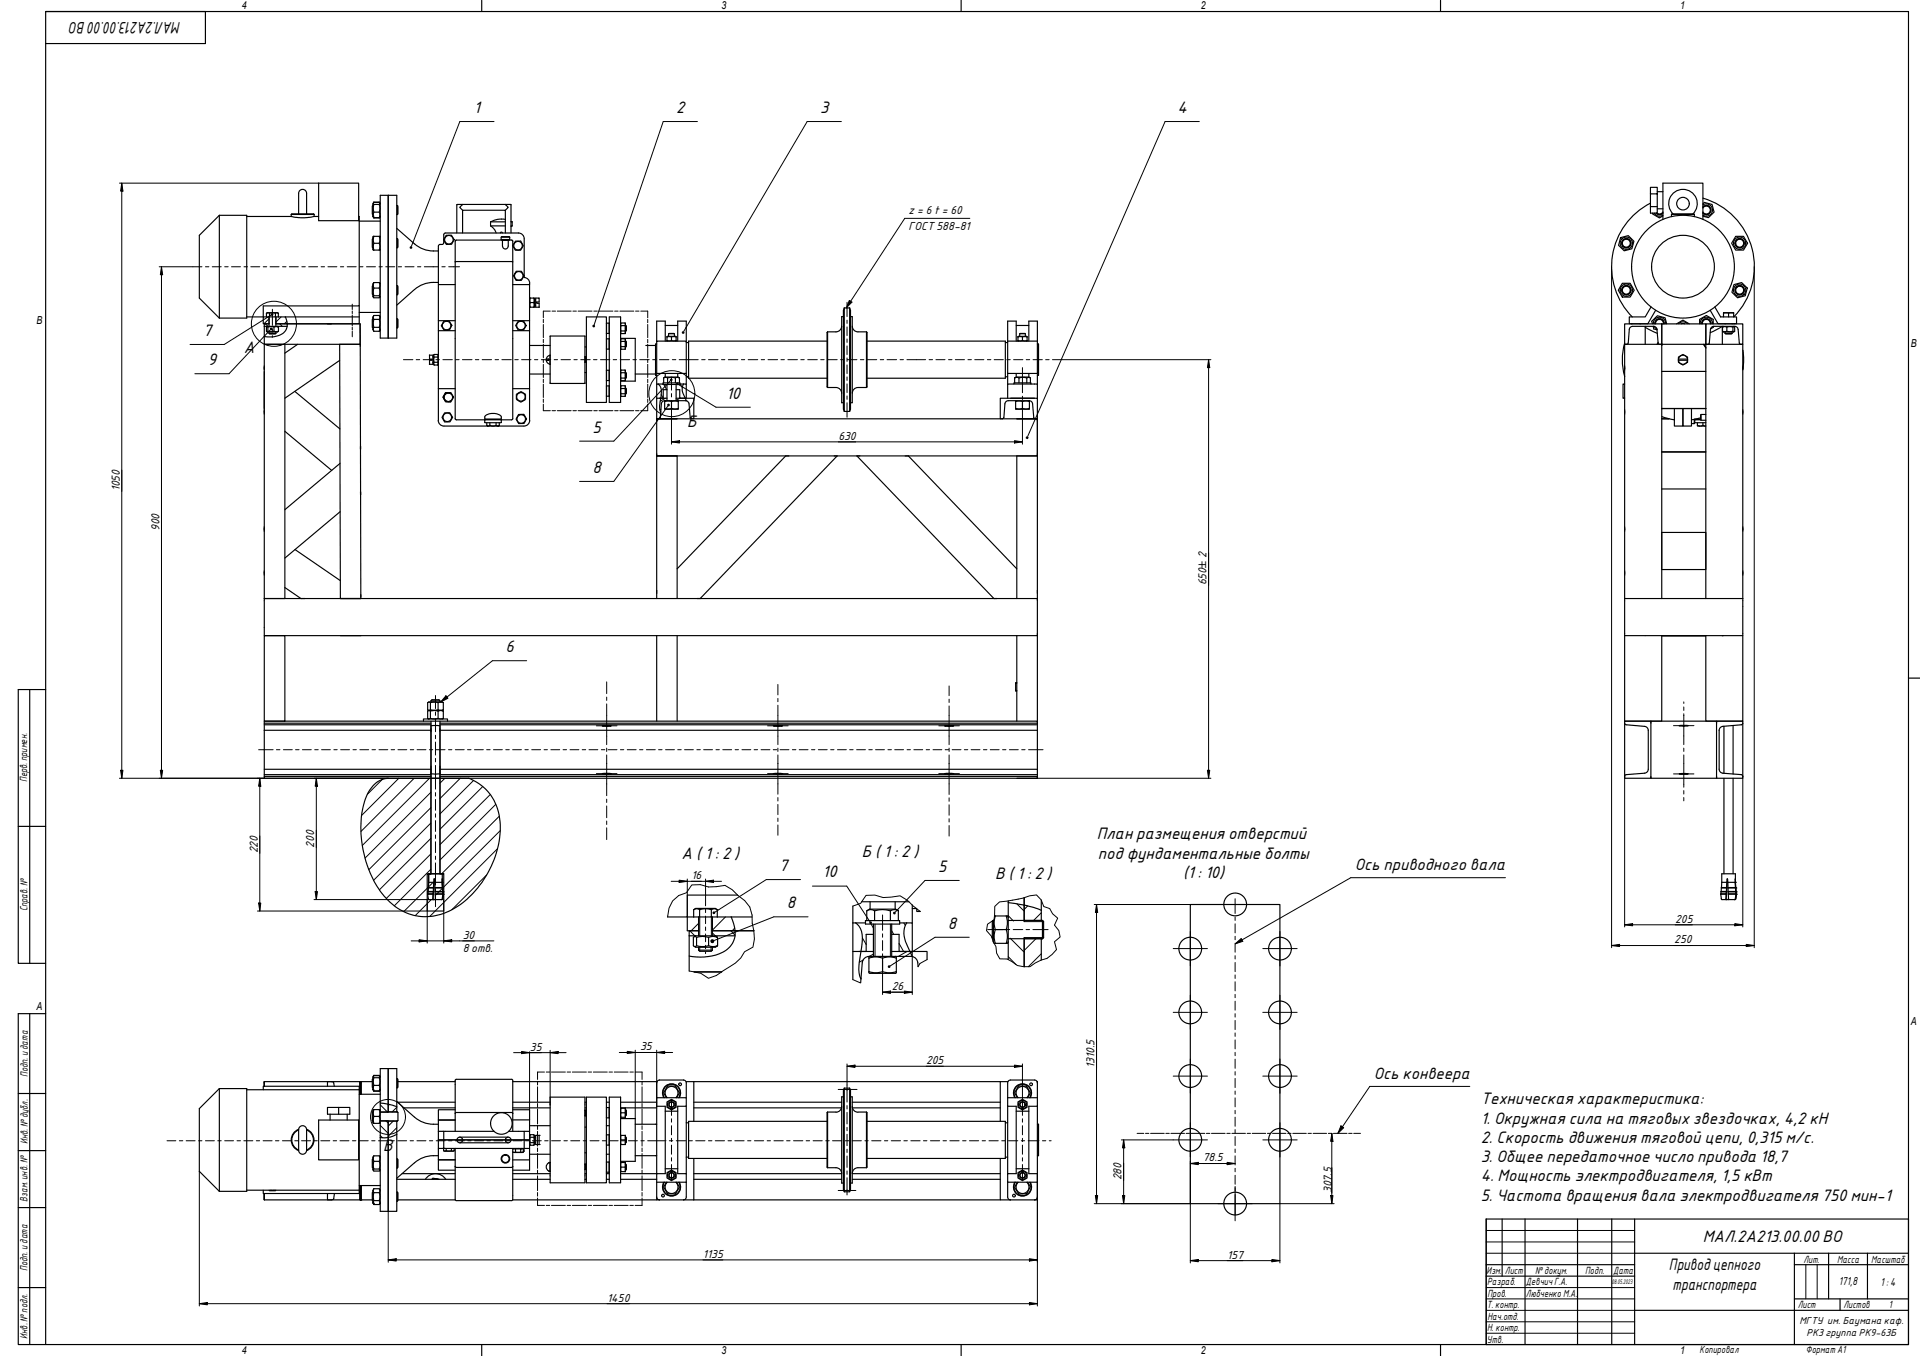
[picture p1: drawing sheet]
<svg xmlns="http://www.w3.org/2000/svg" width="841mm" height="594mm" viewBox="0 0 841 594" stroke-linecap="round" stroke-linejoin="round" font-family="sans-serif">
<defs><g id="words">
<g font-size="7">
<text x="79.2" y="9.6" transform="rotate(180 79.2 9.6)">МАЛ.2А213.00.00ВО</text>
<text x="207.6" y="49.5">1</text>
<text x="296.2" y="49.5">2</text>
<text x="359.3" y="49.5">3</text>
<text x="515.8" y="49.5">4</text>
<text x="89" y="147.1">7</text>
<text x="106.7" y="154.5">A</text>
<text x="91.1" y="160">9</text>
<text x="318.1" y="174.7">10</text>
<text x="259.5" y="189.5">5</text>
<text x="301" y="187.2">Б</text>
<text x="259.5" y="207.2">8</text>
<text x="221.4" y="285.7">6</text>
<text x="480.4" y="367.7">План размещения отверстий</text>
<text x="298.6" y="376.3">A (1: 2 )</text>
<text x="377.5" y="375.4">Б (1: 2 )</text>
<text x="480.9" y="376.1">подфундаментальные болты</text>
<text x="341.3" y="381.5">7</text>
<text x="410.9" y="382">5</text>
<text x="360.3" y="384.4">10</text>
<text x="435.9" y="385.1">В (1: 2 )</text>
<text x="518.2" y="384.6">(1: 10)</text>
<text x="344.6" y="397.9">8</text>
<text x="415.2" y="406.9">8</text>
<text x="648.6" y="483.8">Техническая характеристика:</text>
<text x="648.6" y="492.3">1. Окружная сила на тяговых звездочках, 4,2 кН</text>
<text x="648.6" y="500.7">2. Скорость движения тяговой цепи, 0,315 м/с.</text>
<text x="167.9" y="504.5">В</text>
<text x="648.6" y="509.1">3. Общее передаточное число привода 18,7</text>
<text x="648.6" y="517.6">4. Мощность электродвигателя, 1,5 кВт</text>
<text x="648.6" y="526">5. Частота вращения вала электродвигателя 750 мин-1</text>
<text x="745.9" y="544">МАЛ.2А213.00.00 ВО</text>
<text x="731.1" y="556.6">Приводцепного</text>
<text x="732.6" y="565.1">транспортера</text>
</g>
<g font-size="6.9">
<text x="593.5" y="381.3">Ось приводного вала</text>
<text x="601.8" y="472.7">Ось конвеера</text>
</g>
<g font-size="4.9">
<text x="398" y="100.9">ГОСТ588-81</text>
<text x="367.2" y="192.7">630</text>
<text x="52.5" y="215.3" transform="rotate(-90 52.5 215.3)">1050</text>
<text x="69.8" y="232.7" transform="rotate(-90 69.8 232.7)">900</text>
<text x="528.5" y="256.5" transform="rotate(-90 528.5 256.5)">650±2</text>
<text x="137.7" y="371.4" transform="rotate(-90 137.7 371.4)">200</text>
<text x="112.9" y="373.9" transform="rotate(-90 112.9 373.9)">220</text>
<text x="302.8" y="385.2">16</text>
<text x="733.7" y="404.3">205</text>
<text x="202.7" y="411.3">30</text>
<text x="733.4" y="413.4">250</text>
<text x="202.7" y="417.2">8 отв.</text>
<text x="390.6" y="433.8">26</text>
<text x="232.2" y="460.3">35</text>
<text x="280.4" y="460.2">35</text>
<text x="405.6" y="466.3">205</text>
<text x="479.4" y="468" transform="rotate(-90 479.4 468)">1310.5</text>
<text x="526.9" y="508.8">78.5</text>
<text x="491.3" y="517.2" transform="rotate(-90 491.3 517.2)">280</text>
<text x="583.4" y="522.8" transform="rotate(-90 583.4 522.8)">307.5</text>
<text x="307.9" y="551.1">1135</text>
<text x="537.6" y="551.4">157</text>
<text x="805.5" y="563">171,8</text>
<text x="823.7" y="563.2">1: 4</text>
<text x="265.9" y="570.3">1450</text>
</g>
<g font-size="4.8">
<text x="106" y="4.1">4</text>
<text x="316" y="4.1">3</text>
<text x="526" y="4.1">2</text>
<text x="736" y="4.1">1</text>
<text x="398" y="93.9">z = 6 t = 60</text>
<text x="16" y="142.1">B</text>
<text x="837" y="152.1">B</text>
<text x="16" y="442.6">A</text>
<text x="837" y="449.1">A</text>
<text x="106" y="593.1">4</text>
<text x="316" y="593.1">3</text>
<text x="526" y="593.1">2</text>
<text x="736" y="593.1">1</text>
</g>
<g font-size="4.4">
<text x="11.9" y="342.7" transform="rotate(-90 11.9 342.7)">Перв. примен.</text>
<text x="12" y="399.2" transform="rotate(-90 12 399.2)">Справ. №</text>
<text x="12.2" y="471.8" transform="rotate(-90 12.2 471.8)">Подп. идата</text>
<text x="12.2" y="501.3" transform="rotate(-90 12.2 501.3)">Инв. №дубл.</text>
<text x="12" y="526.5" transform="rotate(-90 12 526.5)">Взам. инв. №</text>
<text x="12.1" y="556.8" transform="rotate(-90 12.1 556.8)">Подп. идата</text>
<text x="790" y="553.2">Лит.</text>
<text x="804.7" y="553.1">Масса</text>
<text x="819.7" y="553.1">Масштаб</text>
<text x="651.1" y="558.1">Изм.</text>
<text x="651.4" y="563.2">Разраб.</text>
<text x="659.2" y="558.1">Лист</text>
<text x="668.4" y="563">Девчич Г.А.</text>
<text x="672.5" y="558">№докум.</text>
<text x="694.4" y="558.2">Подп.</text>
<text x="706.6" y="558.2">Дата</text>
<text x="651.6" y="568.1">Пров.</text>
<text x="668.4" y="568.1">Любченко М.А.</text>
<text x="651.3" y="573.2">Т. контр.</text>
<text x="787.5" y="573.2">Лист</text>
<text x="807.5" y="573.2">Листов</text>
<text x="827.3" y="573.1">1</text>
<text x="651.5" y="578.1">Нач.отд.</text>
<text x="12.1" y="586.5" transform="rotate(-90 12.1 586.5)">Инв. №подл.</text>
<text x="651.4" y="583.2">Н. контр.</text>
<text x="651.3" y="588.2">Утв.</text>
<text x="744.5" y="592.8">Копировал</text>
<text x="791" y="592.7">Формат A1</text>
</g>
<g font-size="4.3">
<text x="788.2" y="580">МГТУ им. Баумана каф.</text>
<text x="791.3" y="585.1">РК3группа РК9-63Б</text>
</g>
<text font-size="2.8" x="706" y="562.6">08.05.2023</text>
</g></defs>
<g fill="none" stroke="#000" stroke-width=".44">
<path d="M117.9 139.7l-2.3 2.1M123.1 138.8l-2.3 2.3M116.3 141.9l1 1.1M122.6 141.9l1 1.1M125.6 140.9l-1 .9M289.5 179.3l-.4 .2M289.6 172.9l.9 1.6M290.8 168.4l1.2 2.3M291.5 174.5l-2.3 1.2M297.8 174.2l.1 .3-1.7 .9M297.9 168.2l1 1.6M167.4 341.5l-6.5 6.5"/>
<path d="M174.7 341l-16.3 16.3M181.4 341l-23.3 23.3M188.2 341l-29.5 29.4M188.7 353.9l-27.2 27.1M188.7 347.1l-28.8 28.9M194.9 341l-2.2 2.1M201.6 341l-8.9 8.9M207.5 341.9l-14.8 14.7M211.5 344.6l-18.8 18.7M214.8 348.1l-22.1 21.9M217.2 352.4l-24.5 24.4M218.7 357.6l-25.2 25.2"/>
<path d="M188.7 374.1l-19.5 19.5M188.7 367.3l-22.5 22.6M188.7 360.6l-25.1 25.1M217.9 371.8l-29.7 29.7M219.1 363.9l-28.4 28.4M188.7 380.8l-16 16M188.9 394.1l-7 7.1M189.7 386.6l-12.9 12.8M213.2 383.3l-15.3 15.3M445.4 396l3.2 3.2M450.2 396.9l-1.6 1.5M456.1 399.9l-3.3 3.4"/>
<path d="M302.1 407.8l2.3 2.2M306 404.5l-3.2 3.3M312 408.7l1.3 1.3M317.8 401.7l-5.8 5.8M320.1 407.8l1.8 1.9M321.8 406.6l-1.1 1.2M377.8 410.9l1.6 2.9M381.6 404.8l1 1.8M382.6 418l-1.8 1M390.6 407.8l.9 1.6M393.8 413.4l2 3.4M395.9 404.3l.7 1.1"/>
<path d="M397.3 416.8l-3.8 2.2M441.6 419.1l3.5 3.5M441.6 401.2l2.3 2.3M442.5 411l6.1 6.2M453.8 411.3l-5.2 5.1M456.1 417.9l-5.6 5.6M377.2 428.5h-.2M378.1 420.6l-1.7 .9M166.6 484l3.2 3.3M166.6 497.5l.9 .9M166.6 493l3.5 3.5M169 491l1.1 1"/>
<path d="M170.6 483.9l-.5 .4M172.3 491.1l-2.2 2.3M173.8 485.1l-2 2M173.8 494.1l-3.7 3.7"/>
</g>
<g fill="none" stroke="#000" stroke-width=".51">
<path d="M96.1 94.3l-8.8 8.8v27.5l8.8 8.8M96.1 94.3v45.1M96.1 94.3h12v45.1h-12M108.1 94.8h19.5M127.6 94.8l4 .6 6-.6M127.6 94l.2-.3h9.6l.2 .3M127.6 94h10M127.6 94v.8M130.8 93.7v-9a1.75 1.75 0 0 1 1.8-1.7 1.75 1.75 0 0 1 1.7 1.7v9M137.6 94v.8M137.6 94.8h2M139.6 80.2h17.5v16.5h-17.5z"/>
<path d="M157.1 94.8h.3v39.2h-42.1v4.8h-7.2M157.4 96.9h9.2M163.3 94.7l.5 .6-.3-.9 .3-4.8-.3-.6 .3-.3h2.3l.3 .4-.3 .5 .3 1.6-.3 1.7 .3 1.2-.3 1.2 .5-.6-.5 .8M163.3 90l-.2 .3v3.5l.2 .2M163.3 94.7l.5 .8M163.6 95.2l.2 .3M163.8 95.5h2.3M163.8 95.3h2.3M163.8 92.9h2.3M163.8 89.6h2.3M166.2 95.2l-.1 .3M166.6 85.6h7.2v62.5h-7.2z"/>
<path d="M166.6 89.3l-.5-.7h-2.3l-.5 .7v5.4M170.1 85.6v62.5M173.8 90l.5 .3v3.5l-.5 .2M174.1 90v4M200.1 89.7v12.4M200.2 89.6h2.4M200.2 89.6v.1M202.6 89.6l-1.2 1.2 1.2 1.3M202.6 89.6h18.8M214.9 99a5.5 5.5 0 0 1 2.4 3.1M214.9 97.2h6.5M214.9 99h6.5"/>
<path d="M214.9 97.2v1.8M221.4 89.6l1.2 1.2-1.2 1.3M221.4 89.6h2.4M221.4 96.1a9.7 9.7 0 0 0-6.5 1.1M223.7 89.6l.1 12.5M223.8 97.2h.5M223.8 99h.5M223.8 97l.5 .2M224.3 97.2v1.8M224.3 99l-.5 .3M722.9 89a31.3 31.3 0 0 0-7.9 49.9M722.9 84.9v5.6"/>
<path d="M723.9 93.4v.4l3 1.7 1.5-.9M724.6 93.3a2.7 2.7 0 0 0 3.8 .9M725.9 84.9h-3v-2.8h3v11.3h-3v-2.9h3M725.9 84h2.5M725.9 91.5h2.5M728.4 96.1v-15.9h17.5v15.9M728.4 92.9a1.75 1.75 0 0 1-2.6 .4M728.5 93.3a2 2 0 0 1-3.1 0M732.2 94l.2-.3h9.5l.3 .3M732.2 94h10M732.2 94v.9M732.9 93.7a6.3 6.3 0 0 1-.1-8.9 6.3 6.3 0 0 1 8.9 0 6.3 6.3 0 0 1-.2 8.9"/>
<path d="M742.2 94v.9M745.9 90.7a2 2 0 0 1 2.9-.1 2 2 0 0 1 0 2.9 2 2 0 0 1-2.9-.2M745.9 89.8a2.7 2.7 0 0 1 4.2 2.2 2.7 2.7 0 0 1-4.2 2.2M745.9 91.2a1.75 1.75 0 0 1 2.6-.5 1.75 1.75 0 0 1 0 2.7 1.75 1.75 0 0 1-2.6-.5M745.9 89.3l.7-.6 3.3 .9 .9 3.3-2.5 2.4-2.4-.6M746 86.8a31.3 31.3 0 0 1 13.5 52l-.2-1.8h-4.3v1.8M163.3 104.6l-.2 .2v3.5l.2 .3M163.8 103.5l-.3 1.2 .3 4.9M163.8 106.6h2.3M166.1 103.5l.3 1.6-.3 4.5M166.6 103.9l-.2-.4h-2.9l-.2 .4 .2 5.7h2.9l.2-.3M173.8 104.6l.5 .2v3.5l-.5 .3"/>
<path d="M173.8 100l7.7 6.8M174.1 104.6v4M181.6 106.8a13.3 13.3 0 0 0 10.4 3.2M194.4 105v-2.5l.7-.4h32l1.1 .2 1.2 1.2 .2 1.1v17l1.5 .6 .7 .8 .2 1.1M194.4 105.1l-.2 1.8-1.7 .3-.5 .6v32.7h7.4M195.5 103.1l2.2-.1 1.2 2-1.1 2-2.3 .1-1.2-2zM199.4 114.7h25.2M199.5 105.3l24.8-.1 .3 .3v78.1l-.5 .3h-24.2l-.5-.3zM202.6 102.1v-10h18.8v10M219.1 102.1a.49 .49 0 0 1 .5-.4 .49 .49 0 0 1 .5 .4M219.5 104.9h3.8M219.5 103.9h3.8"/>
<path d="M219.5 104.9l.3 .3M220.1 105.3v2.5a1.27 1.27 0 0 0 1.3 1.3 1.27 1.27 0 0 0 1.2-1.3v-2.5M220.2 105.2h2.3M223.3 103.9l-.3-.2h-3.2l-.3 1.2M223.3 104.9l-.3 .3M223.3 103.9v1M225.8 105.6h2.3l1.1 2.1-1.2 1.9h-2.3l-1.1-2zM226.1 118.8h2.3l1.2 2.1-1.3 1.9h-2.2l-1.2-2zM709.9 104.1l3.3-.9 2.5 2.5-.9 3.3-3.3 .9-2.5-2.4zM760.3 103.5h3.4l1.8 3.1-1.8 3h-3.4l-1.8-3zM116.7 137.3h1.3M116.7 138.8h-1.4v3h2.6"/>
<path d="M116.7 137.3v1.5M116.7 137.3l.5-.3h4.3l.4 .3M117.9 138.8v4.2M118 137.3v1.5h-1.3M118 137.3h2.6M120.6 137.3v1.5h-2.6M120.6 137.3h1.3M120.6 138.8h36.8M120.8 138.8v4.2M121.9 137.3v1.5M125 138.8l.8 3M157.4 134v7.8h-31.6"/>
<path d="M157.4 136.9h9.2M163.3 139.7l-.2 .2v3.5l.2 .3M163.3 125.1l-.2 .3v3.5l.2 .2M163.8 138.2l-.3 .7 .3 1-.3 4.6 .3 .6M163.8 138.2h2.3l.5 .8M163.8 126.2l-.3-.9 .3-1.5-.5 .6v5.4l.3 .4M163.8 123.8h2.3M163.8 138.2l-.5 .8v5.4l.5 .7M163.8 139.9h2.3M163.8 126.2h2.3M163.8 129.6h2.3M166.1 138.2l.3 .9-.3 .8 .3 1.8-.3 1.7 .3 .9-.3 .8"/>
<path d="M166.6 124.4l-.5-.6 .3 1.2-.3 1.2 .3 1.7-.3 1.7 .3 .4-.3 .5-2.5-.2 .2-4.1M166.6 129.8l-.2 .4M173.8 139.7l.5 .2v3.5l-.5 .3M173.8 125.1l.5 .3v3.5l-.5 .2M174.1 125.1v4M174.1 139.7v4M189.8 123.7h2.2M189.8 123.7a12.5 12.5 0 0 0-8.2 3.2l-7.8 6.8M192 124.7h7.4M224.6 124.7h7.4M232 130.8h2.1v3.6h-2.1M232 124.1v60.1"/>
<path d="M232.3 130.6v2M232.3 132.6v2M232.3 132.6h1.5M233.8 130.6v4M234.1 133.8h.5M234.1 131.4h.5M234.6 130.6h1.6v1.7h-1.1v.6h1.1v1.7h-1.6zM236.1 130.6h.1M236.2 134.6h-.1M256.9 138.8h8.7v37.5h-8.7zM266.9 138.8h4.9v37.5h-4.9zM369.4 138.7h-.7v37.7h.7"/>
<path d="M369.8 134.9l-.4 1.1v43.2l.4 1M369.8 134.9v45.3M369.8 134.9h2.4M372.2 134.9l.4 1.1v43.2l-.4 1h-2.4M372.2 134.9v45.3M372.6 138.7h.7v37.7h-.7M710.6 124.1h3.5l1.7 3.1-1.7 2.9h-3.5l-1.7-2.9zM723.2 134.5l-2.5 4.3h-7v3h8.1l3.4-5.9M751.1 134.5l2.6 4.3h7v3h-8.2l-3.4-5.9M755 137.3h2.2M757.2 137.3h2.2M757.2 137.3v1.5"/>
<path d="M759.5 124.7l3.4-.9 2.5 2.4-.9 3.4-3.4 .9-2.5-2.4zM115.8 150.8h9v111.4h-9zM115.8 143h1.4M117.2 143h4.3M117.2 143l-.3 .2M117.3 143.3v1.8M117.9 146.1l.1 .2h2.6l.2-.2M117.9 141.9h-2.1v1.1M117.9 146.1h2.9M117.9 145.5v.6M120 145.1h2l-.5 .4-4.6-.2M120 143.3v1.8"/>
<path d="M120.8 145.5v.6M120.8 141.9h36.9M120.8 141.8h5M121.5 143l.5 .3h-5.3l.1 2 3.2-.2M121.5 143h4.3M122 143.3v1.8M125.8 141.9a5.2 5.2 0 0 1-5 5.5l-1.7 .2-3.3-.2M148.8 150.8h9l.3 111.4h-9zM157.7 141.9l.1 9.8M157.7 141.9v8.9h-41.9v-7.8M163.8 143.4h2.3M163.8 145.1h2.3"/>
<path d="M166.3 144.8h.1M166.4 144.8l.2-.4-.5 .7M188.1 159.6h.1M188.1 155.5v.1M188.2 155.6v1.7h1v.5h-1v1.8M188.2 155.6h1.4v4h-1.4M189.6 156.3h.3M189.6 158.8h.3M190.2 155.3v4.6M190.2 155.3h1.5l.3 .4M190.2 155.3l-.3 .4v3.7l.3 .5M190.2 156.4h1.5"/>
<path d="M190.2 158.7h1.5M190.2 159.9h1.5M191.7 155.3v4.6M192 159.4l-.3 .5M192 140.5v4.4M194.4 140.7l2.3-.1 1.2 1.9-1.1 2.1-2.2 .1-1.3-2zM199.4 144.9h-7.4v25.4M224.6 144.9h7.4M224.6 140.5h7.4M227.1 140.6h2.3l1.1 2.1-1.2 1.9h-2.3l-1.1-2zM232 151.4h9M240.9 155.6h.1"/>
<path d="M240.9 155.6l.1 4M241 155.6l-1 .4-.7 1.3h1.1v.6h-1.1l.7 1.3 1 .4M241 147.2h15.2v20.8h-15.2zM256.2 156.3l.3 .4 .4-.4M256.2 152h.7M256.5 158.5l-.3 .3M256.5 156.7v1.8M256.5 158.5l.4 .3M265.6 152.9h1.3M265.6 146h1.3M265.7 141.6v4.5M265.7 148.4v4.5"/>
<path d="M265.7 148.4l1.2 .1M265.7 148.4l-.1 .1M265.7 141.6h-.1M265.7 141.6h1.1M266.8 141.6h.1M271.8 148.2h6.5v18.8h-6.5M271.8 152.7l.2 .3M271.8 145.8l.2 .3M272 148.4v4.6M272 141.5v4.6M272 146.1h1.8M272 149.6h1.8"/>
<path d="M272 151.9h1.8M272 153h1.8M272 142.7h1.8M272 145h1.8M273.8 148.4v4.6M273.8 148.4h-1.8l-.2 .3M273.8 141.5l.1 4.1M273.8 141.5h-1.8l-.2 .3M273.9 149.5l.5 .2v2l-.5 .3M273.9 142.6l.5 .2v2l-.5 .3M273.9 145.6l-.1 .5M274.1 142.6v2.5"/>
<path d="M274.1 149.5v2.5M282.9 151.4h4.2M287.7 149.5h12.9v14.1h-12.9zM287.7 150.7h-.6v13.7h.6M287.7 149.5v-8.8h3.7v8.8M291.4 142.6h5.5M292.2 149.2h4M292.2 147.7h1.9M292.3 149.5v-2.1h3.7v2.1M292.9 147.4l.2-1.3h2.1l.2 1.3M292.9 146.2h2.5M294.1 147.7h2.1"/>
<path d="M294.1 147.7v1.5M296.9 149.5v-8.8h3.7v8.8M300.6 150.1h1M362.3 149.5h-60.7v16.2h60.7M362.5 145.4l-.2 .2v23.9l.2 .3M362.5 145.4v24.4M368.7 142.9l-.3 1.1-1.1 1.1-4.8 .3M373.3 142.9l.3 1.1 1.1 1.1 4.8 .3M379.5 145.4v24.4M379.5 145.4l.3 .2v23.9l-.3 .3M379.8 149.5h60.6v16.2h-60.6M440.4 150.1h1"/>
<path d="M441.4 149.5v14.1h13v-14.1M441.4 149.5h13M441.4 149.5v-8.8h3.7v8.8M445.1 142.6h5.6M445.9 149.2h4M445.9 147.7h2M446.1 149.5v-2.1h3.6v2.1M446.7 147.4l.1-1.3h2.2l.1 1.3M446.7 146.2h2.4M447.9 147.7h2M447.9 147.7v1.5M450.7 149.5v-8.8h3.7v8.8"/>
<path d="M454.4 150.7h.5v13.7h-.5M711.7 150.2a26.6 26.6 0 0 0 0 14.8M714.8 141.8l-.1 .1M718.4 141.9h.1M720.6 143.4l5.4 2.6M720.7 143v7.8M723.8 141.9l-.3-1.1 2.5-2.5 3.4 .9 .7 2.7M724.2 143l.2 1.1 1.5 .4M724.2 141.9a2.7 2.7 0 0 1 2.7-2.9 2.7 2.7 0 0 1 2.7 2.9M724.3 143l.9 .2 .5 .7 .7 6.7 1.5 .2v-8.9h-16.3v8.9h1.3l.3-.5M724.3 143h-9.1l-.9 .2-.6 1.1-.5 6M724.5 143l1.3 1.1"/>
<path d="M724.9 141.9a2 2 0 0 1 2-2.2 2 2 0 0 1 2 2.2M725.2 141.9a1.75 1.75 0 0 1 1.7-2 1.75 1.75 0 0 1 1.8 2M726.3 150.1l-.5 .8M727.9 141.9h19.3v8.9h-19.3zM728.2 150.9l-.3 .4M734.4 141.9l2.8-1.7 2.8 1.7M735.2 157.8h3.9M735.2 157.3h3.9M735.2 156.4l2-1.1 2 1.1v2.3l-2 1.2-2-1.2zM735.2 157.3a2 2 0 0 0 2 2.3 2 2 0 0 0 2-2.3M735.2 157.3a2 2 0 0 1 2-1.7 2 2 0 0 1 2 1.7M735.2 141.8a2.7 2.7 0 0 1 4 0"/>
<path d="M736.5 141.8h1.4M744.5 141.9v-2l3-1.7 2.9 1.7v2M744.7 141.9a2.7 2.7 0 0 1 2.7-2.9 2.7 2.7 0 0 1 2.7 2.9M745.4 141.9a2 2 0 0 1 2-2.2 2 2 0 0 1 2 2.2M745.7 141.9a1.75 1.75 0 0 1 1.7-2 1.75 1.75 0 0 1 1.8 2M746.2 150.9l1 1.5M748.1 150.8h-.9v-8.9h16.2v8.9h-1M748.5 150.8l.1 .1M749.1 145.7l5.3-2.7v7.8M750.4 143v.4l-1.2 .7M754.5 143.3v1.8M755 143l-.5 .3h1.9"/>
<path d="M755.6 146.1l.3 .2h2.5l.3-.2M755.6 146.1h3.1M755.6 141.8v.1M755.6 145.5v.6M756.4 143.3l3.3-.1 .1 1.9h-5.3l.5 .4 4.7-.2M756.4 143.3v1.8M758.7 141.8v.1M758.7 145.5v.6M759.1 143.3v1.8M759.3 143l.4 .2M759.7 141.8v.1M762.5 150.8l-.6-.5-.6-6.4-.6-.7-.8-.2h-9.2l-.8 .2-.7 1.1-.5 6-.6 .5"/>
<path d="M763.4 153.4l.4 4.7-.4 3.7M115.8 162.7v16.3M115.8 160.3v1.8M115.8 179.5v2M192 170.3v13.9M192 170.3h7.4M197.4 172.5a1.87 1.87 0 0 0-2.9 1.6 1.87 1.87 0 0 0 2.9 1.5M197.4 172.1l-2.2-.1-1.1 2 1.1 2 2.2 .1M224.6 170.3h7.4M226.2 172.8v2.1M226.3 175l1.7 1.1M228.1 171.6l-1.8 1"/>
<path d="M228.3 171.6l1.8 1.1M230.1 175.1l-1.8 1M230.2 172.9v2M232 163.9h9M256.2 163.2h.7M265.7 169.1l-.1 4.4 1.2 .1M265.7 162.2l-.1 4.5h1.2M265.7 162.2l1.2 .1M265.7 169.1h1.2M265.7 169.1h-.1M265.7 162.2l-.1 .1M266.9 173.5l-.1 .1"/>
<path d="M266.9 166.7h-.1M271.8 173.3l.2 .3M271.8 166.5l.2 .3M272 169v4.6M272 162.2v4.6M272 163.3h1.8M272 165.6h1.8M272 169l-.2 .3M272 172.5h1.8M272 173.6h1.8M272 170.2h1.8M272 169h1.8"/>
<path d="M272 162.2l-.2 .3M272 162.2h1.8M272 166.8h1.8M273.8 169v4.6M273.8 162.2v4.6M273.9 170.1l.5 .2v2l-.5 .3M273.9 163.2l.5 .3v2l-.5 .2M274.1 163.2v2.5M274.1 170.1v2.5M278.3 163.9h8.8M287.7 174.5v9h.9M287.7 174.5h4.5"/>
<path d="M287.7 163.6v4.6M288.3 168.2l.3 .3a5.6 5.6 0 0 1 1 5.2l-.2 .8M288.3 168.2h-.6v6.3M288.3 168.2h2.1M289.4 174.5a8.3 8.3 0 0 0 0 6M290.4 167.7h7.5v.7h-7.5zM290.7 165.6l.6-.3 1.1 .3M290.7 165.6l.6-.4h5.7l.6 .4M290.7 165.6v2.1M291.1 175.9l1.2-.2 4.8 .2M291.1 178.9l1.2 .3 1.8-.3M291.3 175.5h5.6"/>
<path d="M291.3 175.5l-1 .3-.5 .7-.4 4M291.3 175.5v3.8l5.8-.1-.2-3.7M291.4 163.6v1.6M292.2 170.7h-1.7v3.8h-1.1M292.2 168.4v7.1M292.4 165.6l1.3-.3 2.1 .3M292.4 165.6v2.1M294.1 178.9l1.2 .3 1.8-.3M294.1 175.9v3M295.8 165.6l.7-.3 1.1 .3M295.8 165.6v2.1M296.2 170.7h1.6v3.8h2.4"/>
<path d="M296.2 174.5h7.7v9h-.9M296.2 168.4v7.1M296.9 163.6v1.6M296.9 175.5h3.5M297.6 165.6v2.1M297.9 168.2h1.5M299.4 168.2a6.1 6.1 0 0 0 .8 6.3M299.4 168.2h1.2v6.3M300.2 174.5l.4 1.1M300.3 175.5l1 .4 .4 .6 .6 6.4 .6 .5M300.6 165.1h1M300.6 163.6v4.6"/>
<path d="M362.5 169.8l4.8 .2 1.1 1.2 .3 1.1M379.5 169.8l-4.8 .2-1.1 1.2-.3 1.1M440.4 165.1h1M441.4 174.5v-6.3h13v6.3M441.4 163.6v4.6M441.7 175.5l-.9 .3-.5 .7-.6 6.4M441.7 175.5h9.1l.9 .3 .6 1.1 .5 6 .6 .5M442.7 174.5h10.4M444.1 168.2v-.5h7.5v.5M444.4 165.6l.7-.3 1.2 .3M444.4 165.6v2.1M444.9 175.9l1.1-.2 4.9 .2"/>
<path d="M444.9 178.9l1.1 .3 1.9-.3M445.1 175.5v3.8h5.6v-3.8M445.1 163.6v1.6M446.3 165.6l1.4-.3 2.1 .3M446.3 165.6v2.1M447.9 178.9l1.2 .3 1.8-.3M447.9 175.9v3M449.8 165.6l.6-.3 1 .3v2.1M449.8 165.6v2.1M450.7 163.6v1.6M451.2 165.5l-.5-.3h-5.6l-.7 .4M454.4 163.6v4.6"/>
<path d="M711.6 168.2h-.7v6.3h.7M711.6 160.3v1.8M711.6 179.5v2M727.9 162.7v-11.9h-16.3v111.4h16.3M727.9 179h19.3zM733.4 179v7.7h3.8v-7.7v7.7h3.7v-7.7M747.2 162.7v-11.9h16.2v111.4M747.2 179v-16.3h-19.3v99.5M747.2 179v83.2M763.4 160.3v1.8M763.4 179.5v2M157.9 195.5v1.3"/>
<path d="M192 184.2l.5 1.5 .9 .7 1.1 .3h35l1.6-.6 .7-.8 .2-1.1M194.8 180.9l2.2-.1 1.2 2.1-1.1 1.9-2.3 .1-1.2-2zM212.3 184.1l.1 1 7.1 .1 .1-1.1M212.4 183.9l-.1-.2h7.3l-.1 .2M212.5 182.3a5.5 5.5 0 0 1 7.1 .3v1.1h-7.3zM213.2 186.3l.5 .4M213.2 186.3l.4 .4M213.2 185.2v1.1M214.6 186.3l-.5 .4M214.6 186.3l1.1 .4M214.6 185.2v1.1M216.2 186.7a1.16 1.16 0 0 1 1.7 0"/>
<path d="M217.3 185.2v1.1M218.7 186.3l-.6 .4M218.7 186.3l-.3 .4M218.7 185.2v1.1M227.1 181.6l2.4-.1 1.1 2.1-1 1.9-2.4 .1-1.1-2zM287.7 184.4v-.9h166.7v.9M287.7 198.8v.9h166.7v-.9M287.7 183.5h8.9h-8.9v16.2h8.9M289.4 180.5l-.2 2.4-.6 .5M344.2 199.7h1.3M365.4 199.7h1.3l-60 62.5h-1.3M376.7 199.7h-1.4l60.1 62.5h1.2"/>
<path d="M396.6 199.7h1.3M439.1 183.5h-1v-9h16.3v9h-.9M439.7 182.9l-.6 .5M445.4 199.7h9v-16.2h-9h9v157.5h-9M727.9 183.5h3.2M727.9 198h19.3M727.9 182.5l5.6 1.4M740.9 185.6h1.1M742 183.7v1.9M742.3 183.7v1.8l-.3 .1M742.3 184.1l.1 1 4.8 .1M742.3 183.7h2.6h-2.6v.2"/>
<path d="M742.3 183.9h2.6M742.4 183.9l-.1 .1M743.5 186.3l1 .4M743.5 186.3v.4h1M743.5 185.2v1.1M744.5 186.7h2.7M744.9 183l-4 .9M745 186.7l.9-.4 1 .4M745.1 181.6v2.5M745.9 185.2v1.1M747.2 181.6h-2.1l-.2 .2 .2 2.3h2.1M157.9 215.4v1.3"/>
<path d="M157.9 215.5l.1 1.2M727.9 214.2h19.3M115.8 230.8v2M711.6 230.8v2M727.9 233.3h19.3v16.2h-19.3zM763.4 230.8v2M115.8 250.1v1.9M287.7 258.6v1.4M454.4 258.6v1.4M711.6 250.1v1.9M763.4 250.1v1.9M115.8 278.5h9v37.4h-9z"/>
<path d="M131.8 262.2h1.7M149.1 262.2h9M149.1 278.5h9M158.1 260.5v1.2M287.7 278.5v37.4M296.6 278.5v37.4M454.4 263.2v-1h-338.6v16.3h171.9M454.4 277.5v1h-166.7M711.6 262.2v16.3M711.6 278.5v37.4h16.3v-37.4M727.9 278.5h19.3v37.4h16.2v-37.4M727.9 278.5h19.3h-19.3"/>
<path d="M727.9 262.2h35.5M763.4 262.2v16.3h-51.8M445.4 299.1l-.5 .1v3.5h.5M445.4 299.3l-.5 .1M185.5 315.9v-.9h10.5v.9M187.6 307.7l6.1-.1 .5 .2M187.6 311.4l6.1-.2 .5 .4M187.6 314.9l.2 .1M188.5 311l1.3 .2 2.1-.2M188.5 307.8l1.3-.2 2.1 .2M188.5 307.8l-.4-.2-.8 .2v3.2l.5 .2 .7-.2M188.5 314.7l1.7 .3 1.7-.3"/>
<path d="M188.5 311.6l1.7-.4 1.7 .4M188.5 311.6l-.5-.4-.7 .4v3.1l.7 .3 .5-.3M188.5 307.8v3.2M188.5 311.6v3.1M188.8 307.1l.4-.6h3.1l.4 1.1M188.8 318h3.9v21h-3.9zM188.8 307.1h3.9M188.8 307.1v.5M191.9 311l.9 .2 1.4-.2M191.9 307.8l.9-.2 1.4 .2M191.9 314.7l1.1 .3 1.2-.3M191.9 311.6l1.1-.4 1.2 .4"/>
<path d="M191.9 307.8v3.2M191.9 311.6v3.1M194.2 311l-.5 .2h-6.1M194.2 307.8v3.2M194.2 311.6v3.1M194.2 314.7l-.5 .3M263.8 318h4zM338.8 318h4zM413.8 318h4zM444.9 302.4l.5 .1M454.4 316.8v-.9h-338.6v25.1h338.6v-.9M711.6 316.8v-.9h11.5v25.1h-11.5v-.9"/>
<path d="M711.6 316.8v23.3M711.6 316.8l.7 .7 8.1 .7M720.4 318.2l1.1 .6 .5 1.2v17M723.1 316.8v-.9h28.8v.9M735.5 317.9h4zM755.1 318.2v20.6M759.1 317.9v21.2M763.4 316.8v-.9h-11.5v25.1h11.5v-.9M763.4 316.8v23.3M763.4 316.8l-.7 .7-8.1 .7-1.3 .9-.3 17.9M263.8 338.9h4zM338.8 338.9h4z"/>
<path d="M413.8 338.9h4zM720.4 338.7l-8.1 .7-.7 .7M722 337l-.5 1.2-1.1 .5M735.5 339l4 .1zM753 337l.3 .8 .9 .8 8.6 .8 .6 .7M188.8 341v41.8M192.7 341v41.8M723.1 340.1v.9h28.8v-.9M755.1 341v41.8M759.1 341v41.8M187.3 391.8l.5 2.3h2.8M187.3 391.8h2.4"/>
<path d="M187.4 390.8h2.3M187.5 390.6h2.3M187.5 390.6v1M187.6 389h2.3M187.8 386.6h2.2M187.8 386.6v-3.8h5.9v3.8M187.8 386.6l-.2 2.2M189.7 394.1h1.1M189.7 391.6v.2M189.7 390.6v1l-2.4 .2M189.9 388.8h-2.3l-.1 1.8M189.9 388.8v.2"/>
<path d="M189.9 389l-.1 1.6M190 386.6l-.1 2.2M190 386.6l.1-1.5 .3 1.5M190.2 385.1l-.6 9 .1-2.3M190.4 386.6l.2 5.2M190.4 386.6h3.3M190.5 389h3.3M190.5 388.8h3.4M190.6 390.8h3.3M190.6 390.6h3.5M190.6 391.8l.2 2.3h2.9l.5-2.3M190.6 391.8h3.4"/>
<path d="M190.6 394.1h.1M190.6 391.6h3.6M193.7 385.1h.1M193.7 386.6v2.2M193.7 386.6l.2 2.2M193.8 388.8l.1 1.8M193.9 388.8h.1M193.9 390.6l-.2 3.4-.4 .1M193.9 388.8l.1 1.8M194 390.6h.1M194.1 390.6l.1 1M194.2 391.6v.2"/>
<path d="M194.2 391.8l-.3 1.8M303.8 398.6a2.13 2.13 0 0 1 2.7 0M303.8 398.6v3.1M303.8 398.6l.9-.6h8.6l.9 .6M306.5 398.6v3.1h-2.7M306.5 398.6a7.7 7.7 0 0 1 5.1 0M311.6 398.6v3.1h-5.1M311.6 398.6a2.13 2.13 0 0 1 2.6 0M314.2 398.6v3.1M323.1 392.1h-22v9.6h-8.7M373.6 397v19.8M377.4 395.1h20.7"/>
<path d="M379.7 399l1.2-.7h11.4l1.2 .7M381.1 395.1v3.2M383.1 399.1a10.8 10.8 0 0 1 6.9 0M383.1 399.1a2.86 2.86 0 0 0-3.4 0v4.2M383.1 399.1v4.2M390 399.1a2.95 2.95 0 0 1 3.5 0M390 399.1v4.2M392.1 395.1v3.2M393.5 399v4.3M399.6 398.1h1.9M399.6 396.5v7.8M401.6 398.2v1.1h1.5"/>
<path d="M441.6 395.4l7 1.1M441.6 394.7v25.7M448.6 396.5l4.3 1.1 3.2 1.2M448.6 396.5v6.8h7.5v-4.5M448.6 393.3v10.2M456.1 394.4v4.4M753.7 391.8l.5 2.3h2.8M753.7 391.8h2.4M753.8 390.8h2.4M754 389h2.3M754.2 386.6h2.2M754.2 386.6v-3.8h6l.1 6"/>
<path d="M754.2 386.6l-.1 2.2M756.1 394.1h1.1M756.1 391.6v.2M756.2 390.6v1l-2.5 .2M756.3 389l-.1 1.6h-2.3v1M756.3 388.8h-2.3l-.1 1.8M756.3 388.8v.2M756.4 386.6l-.1 2.2M756.7 385.1l-.7 9 .1-2.3M756.7 385.1l-.3 1.5M756.7 385.1l.2 1.5M756.9 386.6h3.2"/>
<path d="M756.9 386.6v2.2M756.9 389h3.3M756.9 388.8h3.4M756.9 389l.1 1.6M756.9 388.8v.2M757 390.8h3.3M757 390.6h3.5M757 390.6v.2M757 390.8v.8M757 391.8l.2 2.3h2.7M757 394.1h.1M757 391.8h3.4"/>
<path d="M757 391.6h3.6M757 391.6v.2M760.1 386.6l.1 2.4M760.2 385.1l-.1 1.5M760.2 389l.1 2.6M760.3 388.8h.1M760.3 388.8l.1 1.8M760.4 391.8l-.5 2.3M760.4 390.6h.1M760.4 391.6v.2M760.5 390.6v1M760.5 391.6h.1"/>
<path d="M760.6 391.8l-.3 2.1-.4 .2M760.6 391.6v.2M760.6 391.8l-.3 1.8M301.9 410v15.4M301.9 410h2.8M303.8 401.7h-2.7v6.1h4.9h-4.1v2.2M304.7 410h8.6M304.7 410l-.6 .4M305.1 410.7v3.6M306 416.3l.5 .5h5l.5-.5M306 401.7v8.3M306 415v1.3"/>
<path d="M306 416.3h6M310.4 414.3a5.3 5.3 0 0 0 3.9 0l-1 .7h-8.6l-.6-.4M310.4 410.7v3.6M311.6 401.7h17.8M312 407.8h18.2M312 401.7v8.3M312 415v1.3M313.3 410l1 .7a4.6 4.6 0 0 0-3.9 0 8 8 0 0 0-5.3 0 .77 .77 0 0 0-.7-.5 .77 .77 0 0 0-.7 .5v3.6a.83 .83 0 0 0 1.4 0 9.3 9.3 0 0 0 5.3 0M313.3 410h8.6M314.3 410.7v3.6M320.3 401.7a12.3 12.3 0 0 1 .5 11.7 13 13 0 0 1-10.6 5.7l-3.3 .2-5-.4M373.6 404.3h5.5"/>
<path d="M374.8 404.3a9 9 0 0 1 2.8 9.4l-.5 3.1M376.1 416.8h6.5M377.1 416.8h-3.5v12.4M377.1 416.8l-.5 3.3a12.7 12.7 0 0 0 .5 8.8M379.1 403.3h15v1.5h-15zM380.6 419.8a9 9 0 0 1 6 0 9.2 9.2 0 0 1 6 0M380.7 419h.3M380.7 419l-1.8 .6-1.1 1.5-.7 7.8M381 419h11.2M381 419l-.4 .3v6.9l.4 .2h11.2l.4-.2v-6.9l-.4-.3M382.6 409.4h-3.2v7.4h-2.3M382.6 404.8v14.2"/>
<path d="M386.6 419.8v5.9M390.6 409.4h3.2v7.4h4.8M390.6 416.8h8M390.6 404.8v14.2M392.2 419h6.8a3 3 0 0 1 3 2.8l.1 1.7M394.1 404.3h3M397.1 404.3h2.5v12.5M397.1 404.3a10.9 10.9 0 0 0 .7 10.9l.8 1.6M398.6 416.8h7.5v3.6M398.6 416.8l.9 2.3M435.1 403.3l-.4 .5v7l.4 .5M435.1 403.3l-.4 .5"/>
<path d="M435.1 403.2v9.5l.4 .6h5.8l.3-.6M435.6 401.3h5.7l.3 .6M436 401.3a9 9 0 0 0 0 6 9.2 9.2 0 0 0 0 6M436 407.3h4.8M440.8 401.3a9 9 0 0 1 0 6 9.2 9.2 0 0 1 0 6M441.6 403.3h15l.5 .5v7l-.5 .5h-15M448.6 411v12.5v-12.2h7.5v9.3M456.1 403.3h.5l.5 .5M457.1 410.8l-.5 .5h-.5M304.1 425.8h12M377.1 428.9l-.1 1.7M380.6 425.7a9 9 0 0 0 6 0"/>
<path d="M386.6 425.7a9.2 9.2 0 0 0 6 0M96.1 476.9l-8.8 8.8v27.5l8.8 8.7M96.1 476.9v45M96.1 476.9h12v45h-12M108.1 477.4h49.3M115.3 477.4v-1.5h42.1v47h-42.1v-1.5M115.8 473.9v2zM115.8 475.9v-2h41.9v5.5M143.4 475.9v-2l2.6 .2 .4 1.8M157.4 479.4h9.2M157.7 473.9h.1M157.8 473.9h.3v5.5"/>
<path d="M157.8 473.9v5.5zM157.8 473.9v5.5M157.9 473.9v.5M157.9 473.9v5.5M157.9 473.9l.1 5.5M157.9 474.4v5M157.9 473.9v5.5zM158.1 473.9v5.5M158.1 473.9h5M163.3 477.3l.5 .6-.3-.9 .3-4.8-.3-.6 .3-.3h2.3l.3 .4-.3 .5 .3 1.6-.3 1.7 .3 1.2-.3 1.2 .5-.6-.5 .8M163.3 472.6l-.2 .3v3.4l.2 .3M163.3 477.3l.5 .8"/>
<path d="M163.6 477.8l.2 .3M163.8 478.1h2.3M163.8 477.9h2.3M163.8 475.5h2.3M163.8 472.2h2.3M166.1 471.1h-2.3l-.5 .8v5.4M166.1 471.1l.1 .3M166.1 471.1l.5 .8M166.2 477.8l-.1 .3M170.1 468.2v15.6M173.8 472.6l.5 .3v3.4l-.5 .3M174.1 472.6v4"/>
<path d="M174.3 473.9h25.1M199.4 473.4v22.3M224.1 472.9h-24.2l-.5 .4M224.1 472.9l.5 .4M224.6 473.4v14.4M224.6 473.9h63.2M287.7 473.9v7M287.7 474.4l.5-1 .7-.2h10.9l.6 .5 .2 .7v6.5M300.5 473.9h141M303.9 473.9v17.4M369.8 476.7l-.4 1.1v43.3l.4 1M369.8 476.7v45.4"/>
<path d="M369.8 476.7h2.4M372.2 476.7l.4 1.1v43.3l-.4 1h-2.4M372.2 476.7v45.4M438.1 473.9v17.4M454.3 473.9l.1 7M454.4 474.4l-.2-.7-1-.5h-11l-.6 .5-.2 .7v6.5M130.8 495a4.7 4.7 0 0 0-3 4.4 4.7 4.7 0 0 0 3 4.4M130.8 494.8a5 5 0 0 0-3.2 4.6 5 5 0 0 0 3.2 4.7M131.3 493.7a1.75 1.75 0 0 1 1.9-.4 1.75 1.75 0 0 1 1.1 1.7v8.9a1.75 1.75 0 0 1-1.7 1.8 1.75 1.75 0 0 1-1.8-1.8v-9zM134.3 494.8a5 5 0 0 1 3.2 4.6 5 5 0 0 1-3.2 4.7M134.3 495a4.7 4.7 0 0 1 3 4.4 4.7 4.7 0 0 1-3 4.4M139.6 490.7h17.5v17.5h-17.5z"/>
<path d="M144.6 488.2v2.5M148.3 485.2h4.9v3h-9.8v-3h4.9v3M152.1 488.2v2.5M163.1 487.4l.2-.3-.2 .3v3.5l.2 .2M163.8 486.1l-.3 1.2 .3 4.9M163.8 489.1h2.3M166.1 486.1l.3 1.6-.3 4.5M166.6 483.2l3.5 .6M166.6 491h3.5v7.3M166.6 487.1h7.5l.2 .3v3.5l-.2 .2h-7.5M166.6 486.4l-.2-.3h-2.9l-.2 .3v5.4l.2 .4h2.9l.2-.4M170.1 483.8l3.7 1.1"/>
<path d="M170.1 483.8v3.3h3.7v-2.2M170.1 498.3l-3.5 .1M170.1 483.8v3.5h-3.5M170.1 498.3v32.4M173.8 496.9l-3.7 1.4M173.8 496.9v-5.8h-3.7v7.2M173.8 496.9v33.8h-3.7M173.8 482.6l7.8 6.8a13.3 13.3 0 0 0 10.4 3.1M173.8 484.9v-16.7h-7.2v62.5h3.5M173.8 487.1l.5 .3M174.1 482.9h25.3M174.3 490.9l-.5 .2"/>
<path d="M177 485.4h22.4M192 499.4h40M192 490.6v5.1M192 499.4v3.7h40v-3.7M192 495.7v3.7M192 495.7h24.5M192 490.8h7.4M194.4 495.7v7.4M199.4 487.8l.3-.4h24.6l.3 .4M199.4 486.2h-7.4v4.4h7.4M201.4 498.2h21.2M222.8 495.7h6.8v7.4"/>
<path d="M224.6 486.2h7.4v9.5M224.6 487.8v7.9M224.6 482.9h16.4M224.6 485.4h16.4M224.6 490.6h7.4M229.6 495.7h2.4v3.7M232 493.2h2M232.3 497.1v4.6M232.3 497.1l-.3 .5M232.3 498.3h1.5M232.3 497.1h1.5M233.8 497.1v4.6"/>
<path d="M233.8 497.1l.3 .5v3.6l-.3 .5M234.1 498.2h.5M234.6 497.4h1.6v4h-1.6zM241 480.7h15.2v37.5h-15.2zM256.2 486.4l.3 .3 .4-.3M256.2 493.8h.7M256.2 482.9h.7M256.2 485.4h.7M256.5 486.7v1.8M256.5 488.5l-.3 .4M256.5 488.5l.4 .4M256.9 480.7h8.7v37.5h-8.7z"/>
<path d="M265.6 493.2h1.3M265.6 482.9h1.3M265.7 497.2l-.1 4.4 1.2 .1M265.7 485.2l-.1 4.5h1.2M265.7 497.2h1.2M265.7 497.2h-.1M265.7 485.2l1.2 .1M265.7 485.2l-.1 .1M266.9 480.7h4.9v37.5h-4.9zM266.9 489.7h-.1M271.8 497.4h2.1v4h-2.1M271.8 485.5h2.1v4h-2.1"/>
<path d="M271.8 490.1h6.5v18.7h-6.5M271.8 482.9h15.9M271.8 485.4h15.9M272 497.4v4M272 485.5v4M272 499.4h1.8M272 487.5h1.8M273.8 497.4v4M273.8 485.5v4M273.9 498.2l.5 .2v2l-.5 .3M273.9 486.3l.5 .2v2l-.5 .3M274.1 486.3v2.5"/>
<path d="M274.1 498.2v2.5M287.1 492.5h.6M287.7 484.7v-3.8h12.9v3.8h-3.7v29.5h3.7v3.7M287.7 484.7h3.7v29.5h-3.7v3.7M287.7 484.7v29.5h-15.9M290.8 480.9a4 4 0 0 1 3.4-6.1 4 4 0 0 1 3.3 6.1M291.1 480.9a3.8 3.8 0 0 1 3.1-5.9 3.8 3.8 0 0 1 3.1 5.9M291.4 486.8h5.5M291.9 480.9l-1.2-2.1 1.7-3h3.5l1.7 3-1.2 2.1M292.2 482.8l1.9-1.2 2.1 1.2v2.3l-2.1 1.2-1.9-1.2zM292.3 480.9a2.83 2.83 0 0 1-.2-4.1 2.83 2.83 0 0 1 4.1 0 2.83 2.83 0 0 1-.2 4.1M300.6 484.7v29.5"/>
<path d="M300.6 491.9h1M303.9 482.9h64.8M303.9 485.4h64.7M362.3 491.3h-60.7v16.2h60.7M362.5 487.2l-.2 .3v23.8l.2 .3M362.5 487.2v24.4M362.5 487.2h3.7M368.7 484.8l-.3 1.1-.7 .8-1.5 .6M369.4 480.5h-.7v37.8h.7M372.6 480.5h.7v37.8h-.7M373.3 484.8l.6 1.5 .8 .7 1.1 .3M373.3 482.9h64.8"/>
<path d="M373.4 485.4h64.7M375.9 487.2h3.6M379.5 487.2v24.4M379.5 487.2l.3 .3v23.8l-.3 .3M379.8 491.3h60.6v16.2h-60.6M440.4 491.9h1M441.4 480.9v3.8h3.7v29.5h-3.7v3.7h13v-3.7M441.4 484.7v29.5M441.4 480.9h13M444.5 480.9a4 4 0 0 1 3.4-6.1 4 4 0 0 1 3.4 6.1M444.8 480.9a3.8 3.8 0 0 1 3.1-5.9 3.8 3.8 0 0 1 3.1 5.9M445.1 486.8h5.6"/>
<path d="M445.6 480.9l-1.2-2.1 1.8-3h3.4l1.8 3-1.2 2.1M445.9 482.8l2-1.2 2 1.2v2.3l-2 1.2-2-1.2zM446 480.9a2.83 2.83 0 0 1-.1-4.1 2.83 2.83 0 0 1 4 0 2.83 2.83 0 0 1-.1 4.1M454.4 480.9v3.8h-3.7v29.5h3.7M454.4 492.5h.5v13.8h-.5M454.4 484.7v29.5M157.4 519.4h9.2M157.7 519.4v6.3h-41.9v-2.8M157.9 519.4v6.3zM157.9 519.4v5.7M157.9 519.4v6.3l.1-6.3M158.1 519.4v6.3h-.3"/>
<path d="M158.1 519.4v6.3M163.3 507.7l-.2 .3v3.5l.2 .2M163.8 508.8l-.3-1 .3-1.4-.5 .6v5.4l.3 .4M163.8 506.4h2.3M163.8 508.8h2.3M163.8 512.2h2.3M166.6 507l-.5-.6 .3 1.2-.3 1.2 .3 1.7-.3 1.7 .3 .4-.3 .5h-2.3l-.3-.4 .3-3.9M166.6 512.4l-.2 .4M173.8 507.7l.5 .3v3.5l-.5 .2M173.8 516.7h25.6M174.1 507.7v4M176.1 514.2h23.3"/>
<path d="M186.3 516.7a5.2 5.2 0 0 1 8.9 0M189.2 516.7l.4-.5 2.8 .5M189.6 516.7l1-.3 1.4 .3M189.8 506.3h2.2M189.8 506.3a12.5 12.5 0 0 0-8.2 3.2l-7.8 6.7M192 503.1v9.6h7.4M192 508.1h7.4M194.4 502.8l-.1 1.3h1.2M195.5 504.1h2.2M195.5 503.1v1M197.7 504.1h1.2M197.7 503.1v1"/>
<path d="M198.9 503.1v1.1l-.4 .2-4.2-.2M199.4 511l.5 .5h24.2l.5-.5M199.4 511v14.5l.2 .4 24.5 .1M199.4 503.1v7.9M201.4 500.7h21.2M224.6 503.1v22.4l-.5 .5M224.6 514.2h16.4M224.6 516.7h16.4M224.6 503.3h1.2M224.6 508.2h7.4M224.9 503.1v.2M225.7 503.1v.2"/>
<path d="M225.8 504.7h2.3M225.8 504.7v-1.4h2.3v1.4M225.8 504.7h-1.2h4.6M228.1 504.7h1.1M228.2 503.1l1 .2v1.4M228.4 503.1v.2M229.2 504.5l.4-.1zM229.6 503.1v1.3M232 501.2l.3 .5h1.5M232 503.1v9.6h-7.4M232 505.7h9M232.3 500.6h1.5"/>
<path d="M234.1 500.7h.5M240.9 509.2v4M240.9 513.2h.1M240.9 509.2h.1M241 509.3a2 2 0 0 0-1.7 1.9 2 2 0 0 0 1.7 2M256.2 510l.3 .4 .4-.4M256.2 505.1h.7M256.2 514.2h.7M256.2 516.7h.7M256.5 512.1l-.3 .4M256.5 510.4v1.7M256.5 512.1l.4 .4"/>
<path d="M265.6 513.5h1.3M265.6 505.7h1.3M265.6 514.2h1.3M265.6 516.7h1.3M266.9 509.1h-1.2v4.5M266.9 501.6l-.1 .1M271.8 509.3h2.1v4h-2.1M271.8 516.7h15.9M272 509.3v4M272 511.3h1.8M273.8 509.3v4M273.9 510.1l.5 .2v2.1l-.5 .2"/>
<path d="M274.1 510.1v2.5M287.1 506.3h.6M287.7 517.9v6.5M287.7 517.9h12.9M290.8 518a4 4 0 0 0 3.4 6 4 4 0 0 0 3.3-6M291.1 517.9a3.8 3.8 0 0 0 3.1 5.9 3.8 3.8 0 0 0 3.1-5.9M291.4 512h5.5M291.9 517.9l-1.2 2.1 1.7 3 3.4 .1 1.8-3-1.2-2.2M292.2 513.8l1.9-1.2 2.1 1.2v2.3l-2.1 1.1-1.9-1.1zM292.3 518a2.83 2.83 0 0 0-.2 4 2.83 2.83 0 0 0 4.1 0 2.83 2.83 0 0 0-.2-4M300.6 517.9v6.6l-.5 .9-.7 .3M300.6 507h1"/>
<path d="M303.9 516.7h64.8M303.9 507.5v18.2M362.5 511.6l4.8 .2 1.1 1.2 .3 1.1-64.8 .1M373.3 516.7h64.8M379.5 511.6l-4.8 .2-1.1 1.2-.3 1.1 64.8 .1M438.1 507.5v18.2h4.6M440.4 507h1M441.4 517.9v6.5l.2 .8 1 .5M444.5 518a4 4 0 0 0 3.4 6 4 4 0 0 0 3.4-6M444.8 517.9a3.8 3.8 0 0 0 3.1 5.9 3.8 3.8 0 0 0 3.1-5.9M445.1 512h5.6M445.6 517.9l-1.2 2.3 1.9 2.9 3.5-.1 1.6-3.2-1.3-1.9"/>
<path d="M445.9 513.8l2-1.2 2 1.2v2.3l-2 1.1-2-1.1zM446 518a2.83 2.83 0 0 0-.1 4 2.83 2.83 0 0 0 4 0 2.83 2.83 0 0 0-.1-4M454.4 517.9v7.8h-11.7M108.1 521.4h49.3M115.8 522.9v2.8zM117.9 521.4l.1 .3h2.6l.2-.3M118.6 521.4h1.5M143.4 522.9v2.8l2.6-.3 .5-2.5M157.7 525.7l.1-6.3v6.3M157.8 525.1v.6M157.9 525.1v.6M158.1 525.4v.3"/>
<path d="M158.1 525.7h5M163.3 522.3l-.2 .2v3.5l.2 .3M163.3 527l.5 .7M163.3 527l.3 .3M163.8 520.8l-.3 .6 .3 1.1-.3 4.6 .3 .6M163.8 520.8h2.3l.5 .8M163.8 520.8l-.5 .8v5.4M163.8 522.5h2.3M163.8 526h2.3M163.8 527.7h2.3M166.1 520.8l.3 .9-.3 .8 .3 1.7-.3 1.8 .3 .8-.3 .9M166.3 527.3h.1"/>
<path d="M166.4 527.3l.2-.3-.5 .7M173.8 522.3l.5 .2v3.5l-.5 .3M174.1 522.3v4M174.3 525.7h25.1M224.6 525.7h63.1M287.7 524.4v1.3h1.2M287.7 524.4l.2 .8 1 .5M288.9 525.7h149.2M454.4 524.5l-.5 .9-.7 .3"/>
<circle cx="737.2" cy="89.2" r="2.76"/>
<circle cx="196.6" cy="105" r="1.87"/>
<circle cx="226.9" cy="107.6" r="1.87"/>
<circle cx="712.4" cy="106.6" r="2"/>
<circle cx="712.4" cy="106.6" r="1.75"/>
<circle cx="712.4" cy="106.6" r="2.7"/>
<circle cx="737.2" cy="116.8" r="13.7"/>
<circle cx="737.2" cy="116.8" r="22.5"/>
<circle cx="762" cy="106.6" r="2.7"/>
<circle cx="762" cy="106.6" r="2"/>
<circle cx="762" cy="106.6" r="1.75"/>
<circle cx="227.2" cy="120.8" r="1.87"/>
<circle cx="712.4" cy="127.1" r="2"/>
<circle cx="712.4" cy="127.1" r="1.75"/>
<circle cx="712.4" cy="127.1" r="2.7"/>
<circle cx="762" cy="127.1" r="2"/>
<circle cx="762" cy="127.1" r="2.7"/>
<circle cx="762" cy="127.1" r="1.75"/>
<circle cx="195.6" cy="142.6" r="1.87"/>
<circle cx="228.2" cy="142.6" r="1.87"/>
<circle cx="228.2" cy="173.9" r="1.87"/>
<circle cx="195.9" cy="182.8" r="1.87"/>
<circle cx="228.3" cy="183.6" r="1.87"/>
<circle cx="297.9" cy="475" r=".6"/>
<circle cx="451.6" cy="475" r=".6"/>
<circle cx="201.4" cy="499.4" r="1.24"/>
<circle cx="219.6" cy="492.2" r="4.7"/>
<circle cx="222.6" cy="499.4" r="1.24"/>
<circle cx="294.2" cy="483.9" r="1.81"/>
<circle cx="294.2" cy="483.9" r="1.11"/>
<circle cx="294.2" cy="483.9" r="1.24"/>
<circle cx="447.9" cy="483.9" r="1.24"/>
<circle cx="447.9" cy="483.9" r="1.11"/>
<circle cx="447.9" cy="483.9" r="1.81"/>
<circle cx="221.4" cy="507.7" r="1.62"/>
<circle cx="221.4" cy="507.7" r="1.87"/>
<circle cx="294.2" cy="514.9" r="1.81"/>
<circle cx="294.2" cy="514.9" r="1.11"/>
<circle cx="294.2" cy="514.9" r="1.24"/>
<circle cx="447.9" cy="514.9" r="1.24"/>
<circle cx="447.9" cy="514.9" r="1.11"/>
<circle cx="447.9" cy="514.9" r="1.81"/>
<circle cx="290.4" cy="523.8" r=".6"/>
<circle cx="444.2" cy="523.8" r=".6"/>
</g>
<g fill="#000">
<circle cx="163.3" cy="94.7" r=".25"/>
<circle cx="256.2" cy="156.3" r=".25"/>
<circle cx="727.9" cy="179" r=".25"/>
<circle cx="754.4" cy="278.5" r=".25"/>
<circle cx="189.7" cy="394.1" r=".25"/>
<circle cx="193.7" cy="386.6" r=".25"/>
<circle cx="193.9" cy="389" r=".25"/>
<circle cx="194.1" cy="390.8" r=".25"/>
<circle cx="194.2" cy="391.8" r=".25"/>
<circle cx="756.1" cy="394.1" r=".25"/>
<circle cx="760.2" cy="386.6" r=".25"/>
<circle cx="760.3" cy="389" r=".25"/>
<circle cx="760.5" cy="390.8" r=".25"/>
<circle cx="760.6" cy="391.8" r=".25"/>
<circle cx="157.9" cy="473.9" r=".25"/>
<circle cx="163.3" cy="477.3" r=".25"/>
<circle cx="235.1" cy="497.4" r=".25"/>
<circle cx="236.2" cy="497.4" r=".25"/>
<circle cx="256.2" cy="488.9" r=".25"/>
<circle cx="256.2" cy="486.4" r=".25"/>
<circle cx="235.1" cy="501.4" r=".25"/>
<circle cx="236.2" cy="501.4" r=".25"/>
<circle cx="240.4" cy="509.4" r=".25"/>
<circle cx="240.4" cy="513.1" r=".25"/>
<circle cx="256.2" cy="510" r=".25"/>
<circle cx="157.9" cy="525.7" r=".25"/>
<circle cx="158.1" cy="525.7" r=".25"/>
<circle cx="163.3" cy="527" r=".25"/>
<circle cx="163.6" cy="527.3" r=".25"/>
</g>
<path d="M373.6 397l3.4-1.2 2.3-3.5 3.9-.2 3.6 1.1 7.5-.7a19.3 19.3 0 0 1 5.8 4.5l1.4 1.1M401.6 398.2l1.5 1.1M435.7 397.1l2.1-2 8.2-1.2 5-1.4 3-.4 2.1 2.2 1.1 2.9 2.6 .9 1.3 2.2 2.2 1.9-1.4 3.1 1.9 2.4 .6 2.8-2.5 2.1 .9 3.4a9.6 9.6 0 0 1-6.9 4.7l-4.7 2.8h-2.8l-2.8-.5a8.7 8.7 0 0 0-7.6-2.9l-1.4-2.5-.4-2.9-1.2-2.2-.7-2.3-2.2-2.5 .5-2.8 2.8-1.9zM292.4 401.7a10.6 10.6 0 0 1 8.3-10.6l2.3-3.4 3.8-.1 3.5 1 7.3-.7 3.1 1.9 2.4 2.3a11.5 11.5 0 0 1 6.4 12.4l.7 3.3M330.2 407.8l.3 3.6-.7 3.5-3.7 2.1-1.6 2.7-2.4 2.2-8.3 5.5-3.5 1.2-3.3-2.2-5.1-1M330.2 407.8h.1M373.6 429.2l3.4 1.4M406.1 420.4l-3.1 1.7-.9 1.4" fill="none" stroke="#000" stroke-width=".44"/>
<g fill="none" stroke="#000" stroke-width=".44">
<circle cx="120" cy="141.9" r="9.9"/>
<circle cx="294.3" cy="172.5" r="10.1"/>
<circle cx="170" cy="489.3" r="7.7"/>
</g>
<g fill="none" stroke="#000" stroke-width=".51">
<path d="M651 534.1h185v55h-185zM658 534.1v25M668 534.1v55M691 534.1v55M706 534.1v55M716 534.1v55M651 554.1h65M651 559.1h65M716 549.1h120M786 554.1h50M786 549.1v40M801 549.1v20"/>
<path d="M818 549.1v20M716 574.1h120M786 569.1h50M806 569.1v5"/>
</g>
<path d="M651 539.1h65M651 544.1h65M651 549.1h65M791 554.1v15M796 554.1v15M651 564.1h65M651 569.1h65M651 574.1h65M651 579.1h65M651 584.1h65" fill="none" stroke="#000" stroke-width=".44"/>
<path d="M20 5.1h816v584h-816zM211 .1v5M421 .1v5M631 .1v5M836 297.1h5M211 589.1v5M421 589.1v5M631 589.1v5" fill="none" stroke="#000" stroke-width=".51"/>
<g fill="none" stroke="#000" stroke-width=".44">
<path d="M154.3 133.3v2.3M154.3 136.2v1.2M154.3 138v4.8M238 139.9v1.5M241 136.3h-3v2.9M241.8 136.3h1.5M244.1 136.3h6.1M251 136.3h1.5M253.2 136.3h6.1M260.1 136.3h1.5M262.4 136.3h6.1M269.2 136.3h1.6"/>
<path d="M271.5 136.3h6.1M278.4 136.3h1.5M280.7 136.3h3v2.9M283.7 139.9v1.5M154.3 143.4v1.2M154.3 145.1v2.4M238 142.1v5.8M238 148.7v1.4M238 150.8v5.9M238 157.4v1.4M238 159.6v5.8M283.7 142.1v5.8"/>
<path d="M283.7 148.7v1.4M283.7 150.8v5.9M283.7 157.4v1.4M283.7 159.6v5.8M238 166.2v1.4M238 168.3v5.9M238 174.9v1.4M238 177.1v2.8h3M241.8 179.9h1.5M244.1 179.9h6.1M251 179.9h1.5M253.2 179.9h6.1"/>
<path d="M260.1 179.9h1.5M262.4 179.9h6.1M269.2 179.9h1.6M271.5 179.9h6.1M278.4 179.9h1.5M283.7 177.1v2.8h-3M283.7 166.2v1.4M283.7 168.3v5.9M283.7 174.9v1.4M235.5 473.7v1.6M235.5 476.2v6.4M238.5 469.7h-3v3.2"/>
<path d="M239.3 469.7h1.5M241.6 469.7h6M248.4 469.7h1.5M250.7 469.7h6.2M257.6 469.7h1.5M259.9 469.7h6.1M266.8 469.7h1.5M269 469.7h6.1M275.9 469.7h1.5M278.2 469.7h3v3.2M281.2 473.7v1.6M281.2 476.2v6.4"/>
<path d="M235.5 483.5v1.6M235.5 485.9v6.5M235.5 493.2v1.6M235.5 495.7v6.4M281.2 483.5v1.6M281.2 485.9v6.5M281.2 493.2v1.6M281.2 495.7v6.4M498.1 496.5h2.9M501.8 496.5h1.4M504 496.5h6M510.7 496.5h1.5"/>
<path d="M512.9 496.5h6M519.6 496.5h1.5M521.8 496.5h5.9M528.4 496.5h1.6M530.7 496.5h5.9M537.4 496.5h1.5M539.6 496.5h5.9M546.3 496.5h1.5M548.5 496.5h5.9M555.2 496.5h1.4M557.4 496.5h5.9M564.1 496.5h1.4"/>
<path d="M566.3 496.5h5.9M573 496.5h1.4M575.2 496.5h5.9M581.9 496.5h1.5M584.1 496.5h5.9M590.7 496.5h1.6M593 496.5h2.9M235.5 503v1.5M235.5 505.4v6.4M235.5 512.7v1.6M235.5 515.1v6.5M281.2 503v1.5"/>
<path d="M281.2 505.4v6.4M281.2 512.7v1.6M281.2 515.1v6.5M235.5 522.4v1.6M235.5 524.9v3.2h3M239.3 528.1h1.5M241.6 528.1h6M248.4 528.1h1.5M250.7 528.1h6.2M257.6 528.1h1.5M259.9 528.1h6.1M266.8 528.1h1.5"/>
<path d="M269 528.1h6.1M275.9 528.1h1.5M281.2 524.9v3.2h-3M281.2 522.4v1.6"/>
</g>
<g fill="none" stroke="#000" stroke-width=".51">
<path d="M20 5.1h70v14h-70M130.4 150.8l-5.6 3.9M148.8 157.9l-24 16.6M129.2 171.5l19.7 16.4M195.2 172l2.3 .1 1.2 1.9-1.2 2.1-2.3-.1-1.1-2zM124.8 188.9l20.5 17.2M344.2 199.7l-47.6 49.5M397.9 199.7l47.5 49.5M445.4 199.7v62.5M148.9 203l-24.1 20.3M149 224.2l-24.2 20.3M124.8 257.4l7 4.8"/>
<path d="M129.2 240.8l19.8 13.6M287.7 262.2v-62.5h8.9v62.5M445.4 278.5v37.4M13 302.1v120M20 302.1h-12v120h12M115.8 316.8h73M115.8 317.5h73M115.8 319.9h73M188.8 315.9v25.1h-19.3a10.6 10.6 0 0 0-8.5 6.8 44.2 44.2 0 0 0 .2 32.3 32.1 32.1 0 0 0 18 20.3 25.7 25.7 0 0 0 26.4-7.5 41.9 41.9 0 0 0 13-35.9 21.1 21.1 0 0 0-13.2-16h-12.7v-25.1M192.7 316.8h261.7M192.7 317.5h261.7M192.7 319.9h261.7"/>
<path d="M115.8 339.4h73M115.8 337h73M192.7 339.4h261.7M192.7 337h261.7M115.8 340.1h73M192.7 340.1h261.7M8 362h12M187.1 382.8h7.3v16.3h-7.3zM187.8 382.8h.9l.1-41.8h3.9v41.8h1h-1M187.8 382.8h.9h-.9l-.5 9M187.8 382.8h.9M521.4 396.3h39.2v131h-39.2z"/>
<path d="M435.1 403.2v8.1M448.6 403.3v.5M448.6 410.8v.5M456.6 403.3v8M13 444.1v145M20 444.1h-12v145h12M8 479.1h12M234 493.2h7M278.3 492.5h8.8M8 504.1h12M278.3 506.3h8.8M8 529.1h12"/>
<path d="M8 564.1h12"/>
<circle cx="196.4" cy="174.1" r="1.87"/>
<circle cx="541.1" cy="396.2" r="5"/>
<circle cx="521.4" cy="415.6" r="5"/>
<circle cx="560.7" cy="415.6" r="5"/>
<circle cx="521.4" cy="443.6" r="5"/>
<circle cx="560.7" cy="443.6" r="5"/>
<circle cx="521.4" cy="471.4" r="5"/>
<circle cx="560.7" cy="471.4" r="5"/>
<circle cx="521.4" cy="499.4" r="5"/>
<circle cx="560.7" cy="499.4" r="5"/>
<circle cx="541.1" cy="527.3" r="5"/>
</g>
<path d="M306.5 401.7v8.3M306.5 415v1.8M311.5 415v1.8M311.6 401.7v8.3M383.3 404.8v14.2M390 404.8v14.2M434.6 403.8h.5M434.7 410.8h.4M448.6 410.8h8.5M448.6 403.8h8.5" fill="none" stroke="#000" stroke-width=".44"/>
<g fill="none" stroke="#000" stroke-width=".44">
<path d="M261.2 318h9.1M336.2 318h9M411.2 318h9M733 317.9h9M261.2 338.9h9.1M336.2 338.9h9M411.2 338.9h9M733 339.1h9M513.9 415.6h15M521.4 408.1v15M553.1 415.6h15.1M560.6 408.1v15"/>
<path d="M521.4 436v15M560.6 436v15M513.9 443.5h15M553.1 443.5h15.1M513.9 471.5h15M521.4 464v15M553.1 471.5h15.1M560.6 464v15M513.9 499.4h15M521.4 491.9v15M553.1 499.4h15.1M560.6 491.9v15"/>
<path d="M541 519.8v15M533.5 527.3h15"/>
</g>
<g fill="none" stroke="#000" stroke-width=".44">
<path d="M84.5 116.9h4M90 116.9h1.5M93 116.9h3.9M98.4 116.9h1.5M101.4 116.9h3.9M106.9 116.9h1.5M109.9 116.9h3.9M115.3 116.9h1.5M118.3 116.9h3.9M123.8 116.9h1.5M126.7 116.9h4M132.2 116.9h1.5"/>
<path d="M135.2 116.9h3.9M140.7 116.9h1.5M143.6 116.9h4M149.1 116.9h1.5M152.1 116.9h3.9M157.5 116.9h1.5M160.5 116.9h4M166 116.9h1.4M169 116.9h3.9M174.4 116.9h1.5M177.4 116.9h4M182.9 116.9h1.4"/>
<path d="M185.9 116.9h6.1M193.5 116.9h1.5M196.5 116.9h4.8M119.3 135.5v7M371 132.4v6.3M119.3 144.1v1.4M119.3 147v.8M176.7 157.6h4.1M182.3 157.6h1.5M185.4 157.6h4.1M190.9 157.6h1.6M194 157.6h4.1"/>
<path d="M199.6 157.6h1.5M202.6 157.6h4.2M208.2 157.6h1.5M211.2 157.6h4.1M216.9 157.6h1.5M219.8 157.6h4.2M225.5 157.6h1.5M228.5 157.6h4.1M234.1 157.6h1.5M237.1 157.6h4.1M242.8 157.6h1.4M245.7 157.6h4.2"/>
<path d="M251.4 157.6h1.5M254.4 157.6h4.1M260 157.6h1.5M263 157.6h4.1M268.6 157.6h1.5M271.7 157.6h4.1M277.2 157.6h1.6M280.2 157.6h4.2M285.9 157.6h1.5M288.9 157.6h4.1M294.5 157.6h1.5M297.5 157.6h8.3"/>
<path d="M307.3 157.6h1.6M310.3 157.6h4.2M316 157.6h1.5M319 157.6h4.2M324.7 157.6h1.5M327.7 157.6h4.2M333.4 157.6h1.5M336.4 157.6h4.2M342.1 157.6h1.5M345.1 157.6h4.2M350.8 157.6h1.5M353.8 157.6h4.2"/>
<path d="M359.5 157.6h1.5M362.5 157.6h4.2M368.2 157.6h1.5M371 140.2v1.5M371 143.2v3.8M371 148.5v1.5M371 151.5v3.9M371 156.8v1.5M371 159.9v3.8M371.2 157.6h4.1M376.9 157.6h1.5M379.9 157.6h4.1"/>
<path d="M385.6 157.6h1.5M388.6 157.6h4.1M394.3 157.6h1.4M397.3 157.6h8.1M407 157.6h1.5M410 157.6h4M415.5 157.6h1.5M418.5 157.6h4M424 157.6h1.5M427 157.6h4M432.5 157.6h1.5M435.5 157.6h4"/>
<path d="M441 157.6h1.5M444 157.6h4.1M449.5 157.6h1.5M452.5 157.6h4.1M458 157.6h1.5M461 157.6h4.1M294.1 165.2v5.7M294.1 172.4v1.5M294.1 175.4v5.7M371 165.1v1.6M371 168.2v3.8M371 173.5v1.5"/>
<path d="M371 176.4v6.4M447.9 161.1v11M447.9 173.6v1.4M447.9 176.6v3.8M265.7 298.7v5.2M340.7 299.9v4.6M190.8 304.7v5.7M190.8 311.9v1.5M190.8 314.9v5.7M265.7 305.4v1.5M265.7 308.4v17.8M340.7 306v1.4"/>
<path d="M340.7 309v17.2M415.7 300.5v4.3M415.7 306.3v1.5M415.7 309.3v16.9M737.6 307.5v.7M737.6 309.7v1.5M737.6 312.7v13.5M113.3 328.5h6.3M121.1 328.5h1.5M124.1 328.5h3.9M129.5 328.5h1.5M132.5 328.5h3.8"/>
<path d="M137.9 328.5h1.5M140.8 328.5h3.9M146.2 328.5h1.5M149.2 328.5h3.9M154.6 328.5h1.5M157.6 328.5h3.9M162.9 328.5h1.6M166 328.5h3.9M171.3 328.5h1.5M174.3 328.5h3.9M179.7 328.5h1.5M182.7 328.5h3.9"/>
<path d="M188.1 328.5h1.4M190.8 322.1v1.5M190.8 325.1v5.7M190.8 332.3v1.5M190.8 335.3v10.4M191.1 328.5h3.8M196.5 328.5h1.4M199.5 328.5h3.8M204.8 328.5h1.5M207.8 328.5h3.9M213.2 328.5h1.5M216.2 328.5h3.8"/>
<path d="M221.6 328.5h1.5M224.5 328.5h3.9M229.9 328.5h1.5M232.9 328.5h3.9M238.3 328.5h1.5M241.3 328.5h3.9M246.6 328.5h1.6M249.7 328.5h3.9M255 328.5h1.5M258 328.5h3.9M263.4 328.5h1.5M265.7 327.8v1.4"/>
<path d="M265.7 330.7v17.9M266.4 328.5h3.9M271.8 328.5h1.4M274.8 328.5h3.8M280.2 328.5h1.4M283.1 328.5h3.9M288.5 328.5h1.5M291.5 328.5h3.9M296.9 328.5h1.5M299.8 328.5h3.9M305.2 328.5h1.6M308.2 328.5h3.9"/>
<path d="M313.6 328.5h1.5M316.6 328.5h3.9M322 328.5h1.5M325 328.5h3.9M330.3 328.5h1.6M333.4 328.5h3.8M338.7 328.5h1.5M340.7 327.8v1.4M340.7 330.7v17.3M341.7 328.5h3.9M347.1 328.5h1.5M350.1 328.5h3.8"/>
<path d="M355.5 328.5h1.4M358.5 328.5h3.8M363.9 328.5h1.4M366.8 328.5h3.9M372.2 328.5h1.5M375.2 328.5h3.9M380.6 328.5h1.5M383.5 328.5h3.9M388.9 328.5h1.6M391.9 328.5h3.9M397.3 328.5h1.5M400.3 328.5h3.9"/>
<path d="M405.7 328.5h1.5M408.7 328.5h3.9M414 328.5h1.5M415.7 327.8v1.4M415.7 330.7v17.4M417.1 328.5h3.8M422.4 328.5h1.5M425.4 328.5h3.9M430.8 328.5h1.5M433.8 328.5h3.8M439.2 328.5h1.4M442.2 328.5h3.8"/>
<path d="M447.5 328.5h1.5M450.5 328.5h6.4M737.6 327.8v1.4M737.6 330.7v14.2M190.8 347.3v1.5M190.8 350.2v4.8M190.8 356.5v1.5M190.8 359.5v4.8M265.7 350.1v1.5M265.7 353.1v5.1M265.7 359.7v1.5M340.7 349.4v1.5"/>
<path d="M340.7 352.5v4.4M340.7 358.4v1.5M415.7 349.5v1.6M415.7 352.6v4.6M415.7 358.7v1.4M737.6 346.4v1.5M737.6 349.4v1.5M190.8 365.8v1.5M190.8 368.8v4.7M190.8 375.1v1.4M190.8 378.1v9.7M265.7 362.7v5.1"/>
<path d="M340.7 361.4v4.5M415.7 361.7v4.6M190.8 389.3v1.5M190.8 392.3v4.9M309.1 396.4v.4M309.1 398.3v1.5M541 393.7v6.5M309.1 401.4v3.3M309.1 406.1v1.5M309.1 409.2v3.4M309.1 414.1v1.5M309.1 417.1v.7"/>
<path d="M386.6 400.8v6.8M386.6 409.1v1.5M386.6 412.1v4.3M386.6 417.9v1.5M432.6 407.3h6.7M440.8 407.3h1.5M443.8 407.3h4.2M449.5 407.3h1.5M452.4 407.3h6.7M541 401.7v1.6M541 404.7v4M541 410.2v1.5"/>
<path d="M541 413.2v4M541 418.7v1.5M386.6 420.9v6.7M541 421.7v4M541 427.1v1.6M541 430.1v4M541 435.6v1.5M541 438.6v4M541 444.1v1.5M541 447.1v4M541 452.5v1.6M541 455.6v3.9"/>
<path d="M367.2 477.3h8.2M371 475.3v7.5M541 461v1.5M541 464v4M541 469.5v1.5M541 472.5v4M541 478v1.5M73.2 499.8h3.8M78.5 499.8h1.6M81.5 499.8h4M87 499.8h1.5M90 499.8h3.9"/>
<path d="M95.4 499.8h1.5M98.4 499.8h3.9M103.8 499.8h1.5M106.8 499.8h3.9M112.3 499.8h1.4M115.3 499.8h3.9M120.6 499.8h1.6M123.7 499.8h3.9M129.1 499.8h1.5M132.1 499.8h3.9M137.5 499.8h1.5M140.5 499.8h4"/>
<path d="M145.9 499.8h1.5M148.9 499.8h3.9M154.4 499.8h1.5M157.4 499.8h3.9M162.8 499.8h1.5M165.8 499.8h3.9M171.2 499.8h1.5M174.2 499.8h3.9M179.6 499.8h1.5M182.6 499.8h4M188.1 499.8h1.4M191.1 499.8h3.9"/>
<path d="M196.5 499.8h1.5M199.5 499.8h3.9M204.9 499.8h1.5M207.9 499.8h3.9M213.3 499.8h1.5M216.3 499.8h4M221.7 499.8h1.6M224.7 499.8h4M230.2 499.8h1.4M233.2 499.8h3.9M238.6 499.8h1.5M241.6 499.8h3.9"/>
<path d="M247 499.8h1.5M250 499.8h3.9M255.5 499.8h1.4M258.4 499.8h4M263.8 499.8h1.6M266.9 499.8h3.9M272.3 499.8h1.5M275.3 499.8h3.9M280.7 499.8h1.5M283.7 499.8h8M293.2 499.8h1.5M294.1 482.1v6.6"/>
<path d="M294.1 490.1v1.6M294.1 493.2v4M294.1 498.7v1.5M296.2 499.8h4.1M301.8 499.8h1.5M304.7 499.8h4.1M310.3 499.8h1.5M313.3 499.8h4.1M318.9 499.8h1.5M321.9 499.8h4M327.5 499.8h1.4M330.5 499.8h4"/>
<path d="M336 499.8h1.5M339 499.8h4.1M344.6 499.8h1.5M347.6 499.8h4.1M353.1 499.8h1.5M356.2 499.8h4M361.7 499.8h1.5M364.7 499.8h4M370.3 499.8h1.5M371 484.3v1.6M371 487.3v5.1M371 493.9v1.5"/>
<path d="M371 496.9v5M373.3 499.8h4M378.8 499.8h1.5M381.8 499.8h4.1M387.4 499.8h1.5M390.4 499.8h4.1M395.9 499.8h1.5M399 499.8h4M404.5 499.8h1.5M407.5 499.8h4.1M413.1 499.8h1.5M416.1 499.8h4"/>
<path d="M421.6 499.8h1.6M424.6 499.8h4.1M430.2 499.8h1.5M433.2 499.8h4.1M438.8 499.8h1.4M441.8 499.8h4M447.4 499.8h1.4M447.9 482.1v6.6M447.9 490.1v1.6M447.9 493.2v4M447.9 498.7v1.5M450.3 499.8h4.8"/>
<path d="M456.6 499.8h1.5M459.6 499.8h.8M541 481v3.9M541 486.4v1.6M541 489.4v4M541 494.9v1.5M541 497.9v4M294.1 501.7v4M294.1 507.2v1.5M294.1 510.2v6.5M371 503.5v1.4M371 506.4v5.1"/>
<path d="M371 513v1.5M371 516v7.5M447.9 501.7v4M447.9 507.2v1.5M447.9 510.2v6.5M541 503.4v1.5M541 506.4v4M541 511.8v1.6M541 514.9v3.9M367.2 521.6h7.7M541 520.4v1.4M541 523.3v8.9"/>
</g>
<g fill="none" stroke="#000" stroke-width=".44">
<path d="M52.3 80.2h87.3M53.3 80.2l.5 3.5h-1zM53.3 80.2v260.8M69.7 116.9h14.8M70.7 116.9l.5 3.5h-1zM70.7 116.9v224.1M705.9 116.9v298.3M768.4 116.9v298.3M465.1 157.6h65.3M529.4 157.6l.5 3.5h-1zM529.4 157.6v183.4M294.1 193.6l3.5-.5v1z"/>
<path d="M294.1 193.6h153.8M294.1 181.1v13.5M444.4 193.1l3.5 .5-3.5 .5zM447.9 180.4v14.2M52.8 337.5h1l-.5 3.5zM70.2 337.5h1l-.5 3.5zM528.9 337.5h1l-.5 3.5zM52.3 341h117.7M113.8 341l.4 3.5h-.9zM113.8 341v58.1M138.6 341l.5 3.5h-1.1zM138.6 341v53.1"/>
<path d="M454.4 341h76M711.6 340.1v66M763.4 340.1v66M112.8 399.1h74.3M113.3 395.6h.9l-.4 3.5zM137.5 394.1h53.1M138 390.6h1.1l-.5 3.5zM187.1 394.1v19.1M190.8 394.1h.1M194.4 394.1v19.1M294 386.1h22M297.5 385.6l3.6 .5-3.6 .5z"/>
<path d="M301.1 385.1v16.6M309.1 386.1l3.4-.5v1zM309.1 385.1v11.3M479.3 396.3h42.1M480.3 396.3l.5 3.5h-1zM480.3 396.3v131M180.1 412.2h36.2M183.6 411.7l3.5 .5-3.5 .5zM194.4 412.2l3.5-.5v1zM399.6 416.8v18.9M705.9 414.2l3.5-.5v1zM705.9 414.2h62.5"/>
<path d="M711.6 405.2l3.5-.5v.9zM711.6 405.2h51.8M759.9 404.7l3.5 .5-3.5 .4zM764.9 413.7l3.5 .5-3.5 .5zM386.6 434.7l3.5-.5v1zM386.6 434.7h13M386.6 427.6v8.1M396.1 434.2l3.5 .5-3.5 .5zM225 461.2h23M228.5 460.7l3.5 .5-3.5 .4zM232 460.8v29.8M241 461.2l3.5-.5v.9z"/>
<path d="M241 460.2v23.9M271.3 461.1h23.3M274.8 460.6l3.5 .5-3.5 .5zM278.3 460.1v30M287.7 461.1l3.4-.5v1zM287.7 460.1v24.6M371 467.1l3.5-.5v1zM371 467.1h76.9M371 466.1v9.2M444.4 466.6l3.5 .5-3.5 .5zM447.9 466.1v16M491.2 499.4h22.7"/>
<path d="M492.2 499.4l.5 3.5h-1zM492.2 499.4v27.9M583.4 496.5l.5 3.5h-1zM583.4 496.5v30.8M87.3 513.2v59M454.4 514.2v58M521.4 509.7l3.5-.5v1.1zM521.4 508.7v44.6M521.4 509.7h19.6M537.5 509.2l3.5 .5-3.5 .6zM170.1 530.7v22.3M479.3 527.3h42.1"/>
<path d="M479.8 523.8h1l-.5 3.5zM491.7 523.8h1l-.5 3.5zM582.9 523.8h1l-.5 3.5zM584.4 527.3h-23.8v26M170.1 552l3.4-.5v1zM170.1 552h284.3M450.9 551.5l3.5 .5-3.5 .5zM521.4 552.3l3.5-.5v1zM521.4 552.3h39.2M557.1 551.8l3.5 .5-3.5 .5zM87.3 571.2l3.5-.6v1.1zM87.3 571.2h367.1"/>
<path d="M450.9 570.6l3.5 .6-3.5 .5z"/>
</g>
<g fill="#000">
<path d="M53.3 80.2l.5 3.5h-1z" fill-rule="evenodd"/>
<path d="M70.7 116.9l.5 3.5h-1z" fill-rule="evenodd"/>
<path d="M529.4 157.6l.5 3.5h-1z" fill-rule="evenodd"/>
<path d="M294.1 193.6l3.5-.5v1z" fill-rule="evenodd"/>
<path d="M444.4 193.1l3.5 .5-3.5 .5z" fill-rule="evenodd"/>
<path d="M52.8 337.5h1l-.5 3.5z" fill-rule="evenodd"/>
<path d="M70.2 337.5h1l-.5 3.5z" fill-rule="evenodd"/>
<path d="M528.9 337.5h1l-.5 3.5z" fill-rule="evenodd"/>
<path d="M113.8 341l.4 3.5h-.9z" fill-rule="evenodd"/>
<path d="M138.6 341l.5 3.5h-1.1z" fill-rule="evenodd"/>
<path d="M113.3 395.6h.9l-.4 3.5z" fill-rule="evenodd"/>
<path d="M138 390.6h1.1l-.5 3.5z" fill-rule="evenodd"/>
<path d="M297.5 385.6l3.6 .5-3.6 .5z" fill-rule="evenodd"/>
<path d="M309.1 386.1l3.4-.5v1z" fill-rule="evenodd"/>
<path d="M480.3 396.3l.5 3.5h-1z" fill-rule="evenodd"/>
<path d="M183.6 411.7l3.5 .5-3.5 .5z" fill-rule="evenodd"/>
<path d="M194.4 412.2l3.5-.5v1z" fill-rule="evenodd"/>
<path d="M705.9 414.2l3.5-.5v1z" fill-rule="evenodd"/>
<path d="M711.6 405.2l3.5-.5v.9z" fill-rule="evenodd"/>
<path d="M759.9 404.7l3.5 .5-3.5 .4z" fill-rule="evenodd"/>
<path d="M764.9 413.7l3.5 .5-3.5 .5z" fill-rule="evenodd"/>
<path d="M386.6 434.7l3.5-.5v1z" fill-rule="evenodd"/>
<path d="M396.1 434.2l3.5 .5-3.5 .5z" fill-rule="evenodd"/>
<path d="M228.5 460.7l3.5 .5-3.5 .4z" fill-rule="evenodd"/>
<path d="M241 461.2l3.5-.5v.9z" fill-rule="evenodd"/>
<path d="M274.8 460.6l3.5 .5-3.5 .5z" fill-rule="evenodd"/>
<path d="M287.7 461.1l3.4-.5v1z" fill-rule="evenodd"/>
<path d="M371 467.1l3.5-.5v1z" fill-rule="evenodd"/>
<path d="M444.4 466.6l3.5 .5-3.5 .5z" fill-rule="evenodd"/>
<path d="M492.2 499.4l.5 3.5h-1z" fill-rule="evenodd"/>
<path d="M521.4 509.7l3.5-.5v1.1z" fill-rule="evenodd"/>
<path d="M537.5 509.2l3.5 .5-3.5 .6z" fill-rule="evenodd"/>
<path d="M583.4 496.5l.5 3.5h-1z" fill-rule="evenodd"/>
<path d="M479.8 523.8h1l-.5 3.5z" fill-rule="evenodd"/>
<path d="M491.7 523.8h1l-.5 3.5z" fill-rule="evenodd"/>
<path d="M582.9 523.8h1l-.5 3.5z" fill-rule="evenodd"/>
<path d="M170.1 552l3.4-.5v1z" fill-rule="evenodd"/>
<path d="M450.9 551.5l3.5 .5-3.5 .5z" fill-rule="evenodd"/>
<path d="M521.4 552.3l3.5-.5v1z" fill-rule="evenodd"/>
<path d="M557.1 551.8l3.5 .5-3.5 .5z" fill-rule="evenodd"/>
<path d="M87.3 571.2l3.5-.6v1.1z" fill-rule="evenodd"/>
<path d="M450.9 570.6l3.5 .6-3.5 .5z" fill-rule="evenodd"/>
</g>
<g fill="none" stroke="#000" stroke-width=".44">
<path d="M216.4 53.2h-15l-21.2 54.7M305.5 53.2h-15l-30.2 89.1M368.6 53.2h-15l-54.1 91.9M525.3 53.2h-15l-45.4 104.3M396.3 95.7l-25.2 38.6M118.6 138.1l-20.4 12.8h-15M370.9 134.4l-.2 .5 .2-.2M370.9 134.6l-.2 .3M371.1 133.9l.9-2.3 1.2 .8-2.1 2.1M118.4 144.6l-18.1 19.1h-15M464.8 157.7l-14.6 33.5M292.5 178l-23.6 32.9h-15"/>
<path d="M293.6 166.9l-24.7 26.4h-15M297.2 168.5l16.4 9.9h15.1M230.7 289.5h-15l-22.7 18.1M195.3 304.8l.9 1.1-3.2 1.7zM350.6 385.4h-14.9l-22.5 14.2M355.9 388.2h15l10.1 15.5M420.2 385.7h-15l-13 13.9M591.7 384.5l-50.6 29 3.3-1.1-.7-1.2-2.6 2.2M353.9 401.7h-14.9l-26.1 10.3M424.6 410.6h-15l-19.6 12.5M600 476l-14 20.5M587.4 493.2l1.2 .9-2.6 2.4z"/>
</g>
<g fill="#000">
<path d="M179.8 107.9l.8 .3-.3 .8-.8-.3z" fill-rule="evenodd"/>
<path d="M118.9 137.3l.8 .1-.2 .9-.9-.2z" fill-rule="evenodd"/>
<path d="M372 131.6l1.2 .8-2.5 2.5z" fill-rule="evenodd"/>
<path d="M259.8 142.3l.8 .2-.3 .9-.8-.3z" fill-rule="evenodd"/>
<path d="M298.7 145.4l.8-.3 .3 .9-.9 .2z" fill-rule="evenodd"/>
<path d="M292.3 177.1l.9-.2 .1 .9-.8 .2z" fill-rule="evenodd"/>
<path d="M296.2 167.8l.9-.2 .1 .9-.8 .2z" fill-rule="evenodd"/>
<path d="M449.3 191.5l.9-.3 .3 .8-.3 .4-.5-.1z" fill-rule="evenodd"/>
<path d="M195.3 304.8l.9 1.1-3.2 1.7z" fill-rule="evenodd"/>
<path d="M312.4 399.4l.5-.1 .3 .3-.1 .8-.6 .1-.3-.3z" fill-rule="evenodd"/>
<path d="M381 403.7l.9 .2-.2 .9-.9-.2z" fill-rule="evenodd"/>
<path d="M541 413.5l2.7-2.3 .7 1.2z" fill-rule="evenodd"/>
<path d="M389.1 422.9l.9 .2-.2 .9-.9-.2z" fill-rule="evenodd"/>
<path d="M587.4 493.2l1.2 .9-2.6 2.4z" fill-rule="evenodd"/>
<circle cx="118.7" cy="144.1" r=".63"/>
<circle cx="294" cy="166.4" r=".62"/>
<circle cx="312" cy="412.4" r=".89"/>
<circle cx="391.8" cy="400" r=".63"/>
</g>
<path d="M396.3 95.7h28.5M591.7 384.5h67.7M600 476h43.8" fill="none" stroke="#000" stroke-width=".44"/>
<use href="#words"/>
</svg>
